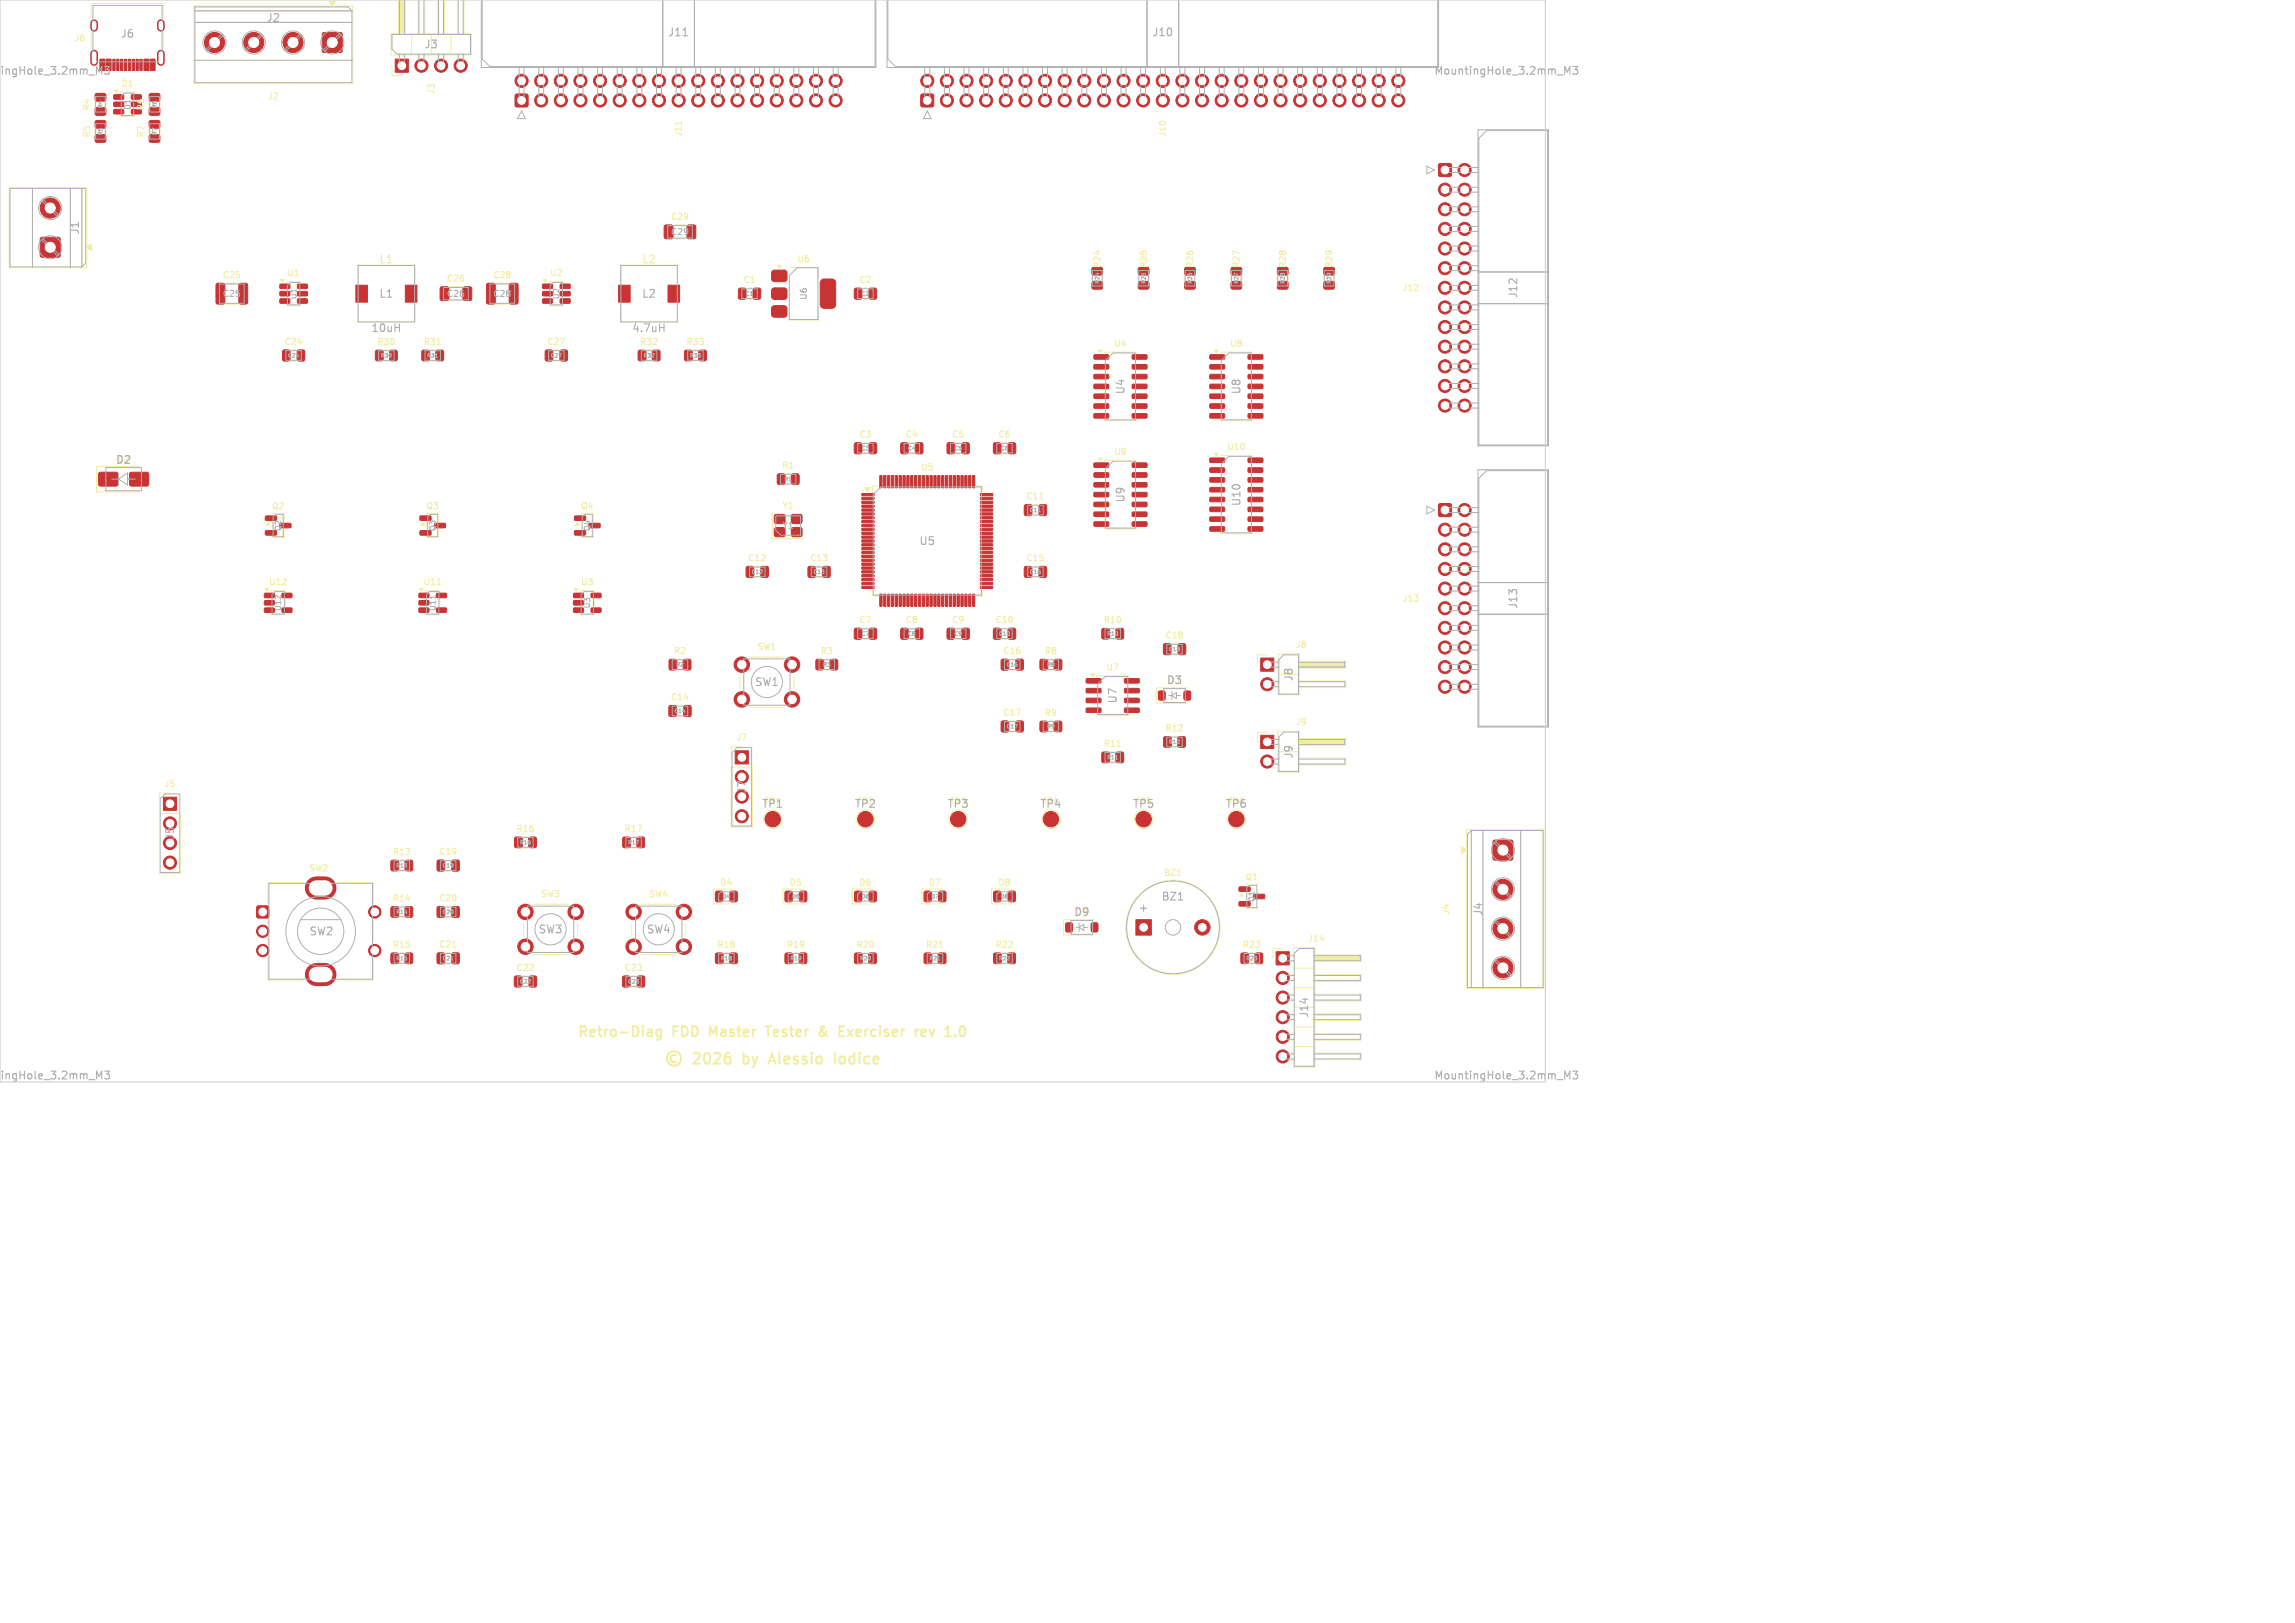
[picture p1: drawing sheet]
<svg xmlns="http://www.w3.org/2000/svg" width="297mm" height="210mm" viewBox="0 0 297 210" stroke-linecap="round" stroke-linejoin="round" font-family="sans-serif">
<defs><g id="words">
<g font-size="1.9" fill="#f2eda1">
<text x="96.6" y="138.1">by</text>
<text x="100.5" y="138.1">Alessio</text>
<text x="109.3" y="138.1">Iodice</text>
</g>
<g font-size="1.8" fill="#f2eda1">
<text x="74.6" y="134.5">Retro-Diag</text>
<text x="87.1" y="134.5">FDD</text>
<text x="92.3" y="134.5">Master</text>
<text x="100.1" y="134.5">Tester</text>
<text x="107.4" y="134.5">&amp;</text>
<text x="110.5" y="134.5">Exerciser</text>
<text x="120.9" y="134.5">rev</text>
</g>
<g font-size="1.4" fill="#afafaf">
<text x="15.5" y="5.1">J6</text>
<text x="34.4" y="3">J2</text>
<text x="86.4" y="4.9">J11</text>
<text x="149" y="4.9">J10</text>
<text x="-1" y="9.9">tingHole_3.2mm_M3</text>
<text x="54.8" y="6.5">J3</text>
<text x="185.5" y="9.9">MountingHole_3.2mm_M3</text>
<text x="10.4" y="30.4" transform="rotate(-90 10.4 30.4)">J1</text>
<text x="49" y="38.7">L1</text>
<text x="83" y="38.7">L2</text>
<text x="196.6" y="38.7" transform="rotate(-90 196.6 38.7)">J12</text>
<text x="47.9" y="43.2">10uH</text>
<text x="81.7" y="43.2">4.7uH</text>
<text x="145.7" y="51.1" transform="rotate(-90 145.7 51.1)">U4</text>
<text x="160.7" y="51.1" transform="rotate(-90 160.7 51.1)">U8</text>
<text x="14.9" y="60.2">D2</text>
<text x="145.7" y="65.1" transform="rotate(-90 145.7 65.1)">U9</text>
<text x="160.7" y="65.6" transform="rotate(-90 160.7 65.6)">U10</text>
<text x="118.9" y="70.7">U5</text>
<text x="196.6" y="78.9" transform="rotate(-90 196.6 78.9)">J13</text>
<text x="97.6" y="89">SW1</text>
<text x="150.9" y="88.7">D3</text>
<text x="167.5" y="88.3" transform="rotate(-90 167.5 88.3)">J8</text>
<text x="144.7" y="91.1" transform="rotate(-90 144.7 91.1)">U7</text>
<text x="167.5" y="98.3" transform="rotate(-90 167.5 98.3)">J9</text>
<text x="96.7" y="102.8" transform="rotate(-90 96.7 102.8)">J7</text>
<text x="22.7" y="108.8" transform="rotate(-90 22.7 108.8)">J5</text>
<text x="138.9" y="118.7">D9</text>
<text x="147.2" y="118.2">+</text>
<text x="150.2" y="116.7">BZ1</text>
<text x="192" y="118.6" transform="rotate(-90 192 118.6)">J4</text>
<text x="40" y="121.2">SW2</text>
<text x="69.6" y="121">SW3</text>
<text x="83.6" y="121">SW4</text>
<text x="169.5" y="131.8" transform="rotate(-90 169.5 131.8)">J14</text>
<text x="-1" y="139.9">tingHole_3.2mm_M3</text>
<text x="185.5" y="139.9">MountingHole_3.2mm_M3</text>
</g>
<g font-size="1.4" fill="#f2eda1">
<text x="49" y="34.3">L1</text>
<text x="83" y="34.3">L2</text>
</g>
<g font-size="1.1" fill="#f2eda1">
<text x="9.6" y="5.5">J6</text>
<text x="15.6" y="11.4">D1</text>
<text x="11.8" y="17.9" transform="rotate(-90 11.8 17.9)">R5</text>
<text x="11.8" y="14.4" transform="rotate(-90 11.8 14.4)">R4</text>
<text x="18.8" y="17.9" transform="rotate(-90 18.8 17.9)">R7</text>
<text x="18.8" y="14.4" transform="rotate(-90 18.8 14.4)">R6</text>
<text x="34.6" y="13">J2</text>
<text x="56.4" y="12.3" transform="rotate(-90 56.4 12.3)">J3</text>
<text x="88.4" y="17.8" transform="rotate(-90 88.4 17.8)">J11</text>
<text x="151.1" y="17.8" transform="rotate(-90 151.1 17.8)">J10</text>
<text x="86.7" y="28.6">C29</text>
<text x="37.1" y="35.9">U1</text>
<text x="71.1" y="35.9">U2</text>
<text x="103.1" y="34.1">U6</text>
<text x="142.6" y="34.8" transform="rotate(-90 142.6 34.8)">R24</text>
<text x="148.6" y="34.8" transform="rotate(-90 148.6 34.8)">R25</text>
<text x="154.6" y="34.8" transform="rotate(-90 154.6 34.8)">R26</text>
<text x="160.6" y="34.8" transform="rotate(-90 160.6 34.8)">R27</text>
<text x="166.6" y="34.8" transform="rotate(-90 166.6 34.8)">R28</text>
<text x="172.6" y="34.8" transform="rotate(-90 172.6 34.8)">R29</text>
<text x="28.7" y="36.2">C25</text>
<text x="57.7" y="36.6">C26</text>
<text x="63.7" y="36.2">C28</text>
<text x="96.1" y="36.8">C1</text>
<text x="111.1" y="36.8">C2</text>
<text x="181.4" y="37.8">J12</text>
<text x="36.7" y="44.8">C24</text>
<text x="48.7" y="44.8">R30</text>
<text x="54.7" y="44.8">R31</text>
<text x="70.7" y="44.8">C27</text>
<text x="82.7" y="44.8">R32</text>
<text x="88.7" y="44.8">R33</text>
<text x="144.1" y="45">U4</text>
<text x="159.1" y="45">U8</text>
<text x="111.1" y="56.8">C3</text>
<text x="117.1" y="56.8">C4</text>
<text x="123.1" y="56.8">C5</text>
<text x="129.1" y="56.8">C6</text>
<text x="144.1" y="59">U9</text>
<text x="158.7" y="58.4">U10</text>
<text x="101.1" y="60.8">R1</text>
<text x="119.1" y="61">U5</text>
<text x="132.7" y="64.8">C11</text>
<text x="35.1" y="66.1">Q2</text>
<text x="55.1" y="66.1">Q3</text>
<text x="75.1" y="66.1">Q4</text>
<text x="101.2" y="66">Y1</text>
<text x="34.7" y="75.9">U12</text>
<text x="54.7" y="75.9">U11</text>
<text x="75.1" y="75.9">U3</text>
<text x="96.7" y="72.8">C12</text>
<text x="104.7" y="72.8">C13</text>
<text x="132.7" y="72.8">C15</text>
<text x="111.1" y="80.8">C7</text>
<text x="117.1" y="80.8">C8</text>
<text x="123.1" y="80.8">C9</text>
<text x="128.7" y="80.8">C10</text>
<text x="142.7" y="80.8">R10</text>
<text x="150.7" y="82.8">C18</text>
<text x="167.6" y="84">J8</text>
<text x="181.4" y="78">J13</text>
<text x="87.1" y="84.8">R2</text>
<text x="97.9" y="84.3">SW1</text>
<text x="106.1" y="84.8">R3</text>
<text x="129.7" y="84.8">C16</text>
<text x="135.1" y="84.8">R8</text>
<text x="143.1" y="86.9">U7</text>
<text x="86.7" y="90.8">C14</text>
<text x="95.2" y="96">J7</text>
<text x="129.7" y="92.8">C17</text>
<text x="135.1" y="92.8">R9</text>
<text x="150.7" y="94.8">R12</text>
<text x="167.6" y="94">J9</text>
<text x="21.2" y="102">J5</text>
<text x="142.7" y="96.8">R11</text>
<text x="66.7" y="107.8">R16</text>
<text x="80.7" y="107.8">R17</text>
<text x="39.9" y="112.9">SW2</text>
<text x="50.7" y="110.8">R13</text>
<text x="56.7" y="110.8">C19</text>
<text x="150.5" y="113.5">BZ1</text>
<text x="50.7" y="116.8">R14</text>
<text x="56.7" y="116.8">C20</text>
<text x="69.9" y="116.3">SW3</text>
<text x="83.9" y="116.3">SW4</text>
<text x="93.1" y="114.8">D4</text>
<text x="102.1" y="114.8">D5</text>
<text x="111.1" y="114.8">D6</text>
<text x="120.1" y="114.8">D7</text>
<text x="129.1" y="114.8">D8</text>
<text x="161.1" y="114.1">Q1</text>
<text x="187.7" y="118.4" transform="rotate(-90 187.7 118.4)">J4</text>
<text x="50.7" y="122.8">R15</text>
<text x="56.7" y="122.8">C21</text>
<text x="66.7" y="125.8">C22</text>
<text x="80.7" y="125.8">C23</text>
<text x="92.7" y="122.8">R18</text>
<text x="101.7" y="122.8">R19</text>
<text x="110.7" y="122.8">R20</text>
<text x="119.7" y="122.8">R21</text>
<text x="128.7" y="122.8">R22</text>
<text x="160.7" y="122.8">R23</text>
<text x="169.2" y="122">J14</text>
</g>
<g font-size="1.1" fill="#afafaf">
<text x="86.7" y="30.6">C29</text>
<text x="28.7" y="38.6">C25</text>
<text x="57.7" y="38.6">C26</text>
<text x="63.7" y="38.6">C28</text>
<text x="104.6" y="38.9" transform="rotate(-90 104.6 38.9)">U6</text>
<text x="101.2" y="68.6">Y1</text>
<text x="98.8" y="104.3">TP1</text>
<text x="110.8" y="104.3">TP2</text>
<text x="122.8" y="104.3">TP3</text>
<text x="134.8" y="104.3">TP4</text>
<text x="146.8" y="104.3">TP5</text>
<text x="158.8" y="104.3">TP6</text>
</g>
<g font-size="1" fill="#afafaf">
<text x="17" y="14.3" transform="rotate(-90 17 14.3)">D1</text>
<text x="38.5" y="38.8" transform="rotate(-90 38.5 38.8)">U1</text>
<text x="72.5" y="38.8" transform="rotate(-90 72.5 38.8)">U2</text>
<text x="36.5" y="68.8" transform="rotate(-90 36.5 68.8)">Q2</text>
<text x="56.5" y="68.8" transform="rotate(-90 56.5 68.8)">Q3</text>
<text x="76.5" y="68.8" transform="rotate(-90 76.5 68.8)">Q4</text>
<text x="36.5" y="79.2" transform="rotate(-90 36.5 79.2)">U12</text>
<text x="56.5" y="79.2" transform="rotate(-90 56.5 79.2)">U11</text>
<text x="76.5" y="78.8" transform="rotate(-90 76.5 78.8)">U3</text>
<text x="162.5" y="116.8" transform="rotate(-90 162.5 116.8)">Q1</text>
</g>
<g font-size=".7" fill="#afafaf">
<text x="13.4" y="17.6" transform="rotate(-90 13.4 17.6)">R5</text>
<text x="13.4" y="14.1" transform="rotate(-90 13.4 14.1)">R4</text>
<text x="20.4" y="17.6" transform="rotate(-90 20.4 17.6)">R7</text>
<text x="20.4" y="14.1" transform="rotate(-90 20.4 14.1)">R6</text>
<text x="96.4" y="38.4">C1</text>
<text x="111.4" y="38.4">C2</text>
<text x="142.4" y="36.8" transform="rotate(-90 142.4 36.8)">R24</text>
<text x="148.4" y="36.8" transform="rotate(-90 148.4 36.8)">R25</text>
<text x="154.4" y="36.8" transform="rotate(-90 154.4 36.8)">R26</text>
<text x="160.4" y="36.8" transform="rotate(-90 160.4 36.8)">R27</text>
<text x="166.4" y="36.8" transform="rotate(-90 166.4 36.8)">R28</text>
<text x="172.4" y="36.8" transform="rotate(-90 172.4 36.8)">R29</text>
<text x="37.2" y="46.4">C24</text>
<text x="49.2" y="46.4">R30</text>
<text x="55.2" y="46.4">R31</text>
<text x="71.2" y="46.4">C27</text>
<text x="83.2" y="46.4">R32</text>
<text x="89.2" y="46.4">R33</text>
<text x="111.4" y="58.4">C3</text>
<text x="117.4" y="58.4">C4</text>
<text x="123.4" y="58.4">C5</text>
<text x="129.4" y="58.4">C6</text>
<text x="101.4" y="62.4">R1</text>
<text x="133.2" y="66.4">C11</text>
<text x="97.2" y="74.4">C12</text>
<text x="105.2" y="74.4">C13</text>
<text x="133.2" y="74.4">C15</text>
<text x="111.4" y="82.4">C7</text>
<text x="117.4" y="82.4">C8</text>
<text x="123.4" y="82.4">C9</text>
<text x="129.2" y="82.4">C10</text>
<text x="143.2" y="82.4">R10</text>
<text x="87.4" y="86.4">R2</text>
<text x="106.4" y="86.4">R3</text>
<text x="130.2" y="86.4">C16</text>
<text x="135.4" y="86.4">R8</text>
<text x="151.2" y="84.4">C18</text>
<text x="87.2" y="92.4">C14</text>
<text x="130.2" y="94.4">C17</text>
<text x="135.4" y="94.4">R9</text>
<text x="143.2" y="98.4">R11</text>
<text x="151.2" y="96.4">R12</text>
<text x="51.2" y="112.4">R13</text>
<text x="57.2" y="112.4">C19</text>
<text x="67.2" y="109.4">R16</text>
<text x="81.2" y="109.4">R17</text>
<text x="51.2" y="118.4">R14</text>
<text x="57.2" y="118.4">C20</text>
<text x="93.4" y="116.4">D4</text>
<text x="102.4" y="116.4">D5</text>
<text x="111.4" y="116.4">D6</text>
<text x="120.4" y="116.4">D7</text>
<text x="129.4" y="116.4">D8</text>
<text x="51.2" y="124.4">R15</text>
<text x="57.2" y="124.4">C21</text>
<text x="93.2" y="124.4">R18</text>
<text x="102.2" y="124.4">R19</text>
<text x="111.2" y="124.4">R20</text>
<text x="120.2" y="124.4">R21</text>
<text x="129.2" y="124.4">R22</text>
<text x="161.2" y="124.4">R23</text>
<text x="67.2" y="127.4">C22</text>
<text x="81.2" y="127.4">C23</text>
</g>
</g></defs>
<g fill="#c83434" stroke="#c83434" stroke-width=".13">
<path d="M105.6 85.4l.7-.1 .3 .2v1l-.2 .2h-.6l-.2-.2v-.9z"/>
<path d="M107.5 85.4l.7-.1 .2 .2v1l-.1 .2h-.6l-.3-.2v-.9z"/>
<path d="M165.1 123.2h1.7v1.7h-1.7z"/>
<path d="M12.4 14l.1-.1h1l.2 .3v.6l-.3 .1h-.9l-.2-.2z"/>
<path d="M12.4 12.1h.1h1l.2 .2v.6l-.3 .2h-.9l-.2-.2z"/>
<path d="M110.6 37.3h.7l.2 .1 .1 1.1-.2 .2h-.6l-.2-.1-.1-1.1z"/>
<path d="M112.5 37.3h.7l.2 .1 .1 1.1-.2 .2h-.6l-.2-.1-.1-1.1z"/>
<path d="M150.6 83.3h.7l.2 .1 .1 1.1-.2 .2h-.6l-.2-.1-.1-1.1z"/>
<path d="M152.5 83.3h.7l.2 .1v1.1l-.1 .2h-.6l-.2-.1-.1-1.1z"/>
<path d="M19.4 17.5l.2-.1h.9l.2 .3v.6l-.3 .1h-.9l-.2-.2z"/>
<path d="M19.4 15.6h.2h.9l.2 .2v.6l-.3 .2h-.9l-.2-.2z"/>
<path d="M96.6 73.3h.7l.2 .1v1.1l-.1 .2h-.6l-.2-.1v-1.1z"/>
<path d="M98.5 73.3h.7l.2 .1v1.1l-.1 .2h-.6l-.2-.1v-1.1z"/>
<path d="M19.4 14l.2-.1h.9l.2 .3v.6l-.3 .1h-.9l-.2-.2z"/>
<path d="M19.4 12.1h.2h.9l.2 .2v.6l-.3 .2h-.9l-.2-.2z"/>
<path d="M119.2 12.2h.2h1.4v.2v1.4l-.2 .1-1.4-.1-.1-.2z"/>
<path d="M110.6 57.3h.7l.2 .1 .1 1.1-.2 .2h-.6l-.2-.1-.1-1.1z"/>
<path d="M112.5 57.3h.7l.2 .1 .1 1.1-.2 .2h-.6l-.2-.1-.1-1.1z"/>
<path d="M66.7 12.2h.2h1.4v.2v1.4l-.2 .1-1.4-.1v-.2z"/>
<path d="M54.4 66.8h1.3l.1 .1v.4l-.1 .1-1.3-.1-.1-.1z"/>
<path d="M54.4 68.7h1.3l.1 .1v.4l-.1 .1-1.3-.1-.1-.1z"/>
<path d="M56.2 67.7h1.4l.1 .2v.3l-.2 .1h-1.2l-.1-.1z"/>
<path d="M50.6 111.4l.7-.1 .3 .2v1l-.2 .2h-.6l-.2-.2v-.9z"/>
<path d="M52.5 111.4l.7-.1 .2 .2v1l-.1 .2h-.7l-.2-.2v-.9z"/>
<path d="M56.6 111.3h.7l.2 .1v1.1l-.1 .2h-.6l-.2-.1-.1-1.1z"/>
<path d="M58.5 111.3h.7l.2 .1v1.1l-.1 .2h-.6l-.2-.1-.1-1.1z"/>
<path d="M140.6 87.8h1.8l.1 .1v.4l-.1 .1h-1.8l-.1-.2z"/>
<path d="M140.6 89.1h1.8l.1 .1v.4l-.1 .1h-1.8l-.1-.2z"/>
<path d="M140.6 90.4l1.8-.1 .1 .2v.3l-.1 .1h-1.8l-.1-.1z"/>
<path d="M140.6 91.6h1.8l.1 .2v.3l-.1 .1h-1.8l-.1-.1z"/>
<path d="M145.5 91.6h1.9v.2v.3l-.1 .1h-1.7l-.1-.1z"/>
<path d="M145.5 90.4l1.9-.1v.2v.3l-.1 .1h-1.7l-.1-.1z"/>
<path d="M145.5 89.1h1.9v.1v.4l-.1 .1h-1.7l-.1-.2z"/>
<path d="M145.5 87.8h1.9v.1v.4l-.1 .1h-1.7l-.1-.2z"/>
<path d="M41.8 4.3l.1-.1h2.1l.2 .1 .1 .2v2.1l-.1 .1-.2 .1h-2.1l-.1-.1-.1-.1v-2.1z"/>
<path d="M193.3 108.8l.1-.1h2.1l.2 .1 .1 .2v2.1l-.1 .1-.2 .1h-2.1l-.1-.1-.1-.1v-2.1z"/>
<path d="M142.6 81.4l.7-.1 .3 .2v1l-.2 .2h-.6l-.2-.2v-.9z"/>
<path d="M144.5 81.4l.7-.1 .2 .2v1l-.1 .2h-.6l-.3-.2v-.9z"/>
<path d="M74.2 76.8h1.2l.1 .1v.4l-.1 .1-1.1-.1-.1-.1z"/>
<path d="M74.2 77.7h1.2l.1 .2v.3l-.1 .1h-1.1l-.1-.1z"/>
<path d="M74.2 78.7h1.2l.1 .1v.4l-.1 .1-1.1-.1-.1-.1z"/>
<path d="M76.5 78.7h1.2l.1 .1v.4l-.2 .1-1-.1-.1-.1z"/>
<path d="M76.5 76.8h1.2l.1 .1v.4l-.2 .1-1-.1-.1-.1z"/>
<path d="M165.4 36.5l.1-.1h1l.2 .3v.6l-.3 .1h-.9l-.2-.2z"/>
<path d="M165.4 34.6h.1h1l.2 .2v.6l-.3 .2h-.9l-.2-.2z"/>
<path d="M56.6 123.3h.7l.2 .1v1.1l-.1 .2h-.6l-.2-.1-.1-1.1z"/>
<path d="M58.5 123.3h.7l.2 .1v1.1l-.1 .2h-.6l-.2-.1-.1-1.1z"/>
<path d="M163.2 85.2h1.6v1.7h-1.6z"/>
<path d="M101.6 123.4l.8-.1 .2 .2v1l-.2 .2h-.6l-.2-.2v-.9z"/>
<path d="M103.5 123.4l.7-.1 .2 .2v1l-.1 .2h-.7l-.2-.2v-.9z"/>
<path d="M122.6 57.3h.7l.2 .1v1.1l-.1 .2h-.6l-.2-.1-.1-1.1z"/>
<path d="M124.5 57.3h.7l.2 .1 .1 1.1-.2 .2h-.6l-.2-.1-.1-1.1z"/>
<path d="M163.2 95.2h1.6v1.7h-1.6z"/>
<path d="M33.3 117.3l.1-.1 1.3 .1 .1 .2-.1 1.2-.2 .1-1.2-.1-.1-.1z"/>
<path d="M66.6 108.4l.7-.1 .3 .2v1l-.2 .2h-.6l-.2-.2v-.9z"/>
<path d="M68.5 108.4l.7-.1 .2 .2v1l-.1 .2h-.7l-.2-.2v-.9z"/>
<path d="M63 36.7h.8l.3 .1v2.3l-.2 .2-.7 .1-.2-.2-.1-2.3z"/>
<path d="M66 36.7h.8l.2 .1 .1 2.3-.2 .2-.8 .1-.2-.2v-2.3z"/>
<path d="M110.6 123.4l.7-.1 .3 .2v1l-.2 .2h-.6l-.2-.2v-.9z"/>
<path d="M112.5 123.4l.7-.1 .2 .2v1l-.1 .2h-.6l-.3-.2v-.9z"/>
<path d="M99.9 35.1l.3-.1h1.5l.1 .3v1l-.3 .2-1.5-.1-.2-.3z"/>
<path d="M100 37.3h.2h1.5l.1 .3v1l-.3 .2-1.5-.1-.2-.3 .1-.9z"/>
<path d="M106.3 36.2l.2-.1h1.2l.2 .1 .2 .2v3v.2l-.2 .2-1.4 .1-.3-.3v-3z"/>
<path d="M100 39.6h.2h1.5l.1 .3v1l-.3 .2-1.5-.1-.2-.3 .1-.9z"/>
<path d="M129.6 85.3h.7l.2 .1v1.1l-.1 .2h-.6l-.2-.1-.1-1.1z"/>
<path d="M131.5 85.3h.7l.2 .1v1.1l-.1 .2h-.6l-.2-.1-.1-1.1z"/>
<path d="M14.7 12.3h1.2l.1 .1v.4l-.1 .1-1.1-.1-.1-.1z"/>
<path d="M14.7 13.2h1.2l.1 .2v.3l-.1 .1h-1.1l-.1-.1z"/>
<path d="M14.7 14.2h1.2l.1 .1v.4l-.1 .1-1.1-.1-.1-.1z"/>
<path d="M17 14.2h1.2l.1 .1v.4l-.1 .1-1.1-.1-.1-.1z"/>
<path d="M17 13.2h1.2l.1 .2v.3l-.1 .1h-1.1l-.1-.1z"/>
<path d="M17 12.3h1.2l.1 .1v.4l-.1 .1-1.1-.1-.1-.1z"/>
<path d="M54.6 45.4l.7-.1 .3 .2v1l-.2 .2h-.6l-.2-.2v-.9z"/>
<path d="M56.5 45.4l.7-.1 .2 .2v1l-.1 .2h-.6l-.3-.2v-.9z"/>
<path d="M54.2 76.8h1.2l.1 .1v.4l-.1 .1-1.1-.1-.1-.1z"/>
<path d="M54.2 77.7h1.2l.1 .2v.3l-.1 .1h-1.1l-.1-.1z"/>
<path d="M54.2 78.7h1.2l.1 .1v.4l-.1 .1-1.1-.1-.1-.1z"/>
<path d="M56.5 78.7h1.2l.1 .1v.4l-.2 .1-1-.1-.1-.1z"/>
<path d="M56.5 76.8h1.2l.1 .1v.4l-.2 .1-1-.1-.1-.1z"/>
<path d="M92.6 123.4l.7-.1 .3 .2v1l-.2 .2h-.6l-.2-.2v-.9z"/>
<path d="M94.5 123.4l.7-.1 .2 .2v1l-.1 .2h-.6l-.3-.2v-.9z"/>
<path d="M110.6 115.4l.7-.1 .2 .2 .1 1-.2 .2h-.6l-.2-.2z"/>
<path d="M112.5 115.4l.7-.1 .2 .2v1l-.1 .2h-.6l-.2-.2z"/>
<path d="M101.6 115.4l.7-.1 .2 .2v1l-.1 .2h-.6l-.2-.2z"/>
<path d="M103.5 115.4l.7-.1 .2 .2v1l-.1 .2h-.6l-.2-.2z"/>
<path d="M159.4 36.5l.1-.1h1l.2 .3v.6l-.2 .1h-1l-.2-.2z"/>
<path d="M159.4 34.6h.1h1l.2 .2v.6l-.2 .2h-1l-.2-.2z"/>
<path d="M116.6 81.3h.7l.2 .1v1.1l-.1 .2h-.6l-.2-.1v-1.1z"/>
<path d="M118.5 81.3h.7l.2 .1v1.1l-.1 .2h-.6l-.2-.1v-1.1z"/>
<path d="M119.6 123.4l.8-.1 .2 .2v1l-.2 .2h-.6l-.2-.2v-.9z"/>
<path d="M121.5 123.4l.7-.1 .2 .2v1l-.1 .2h-.7l-.2-.2v-.9z"/>
<path d="M150 89.5l.1-.1 .6 .1 .1 .1-.1 .9-.1 .1-.6-.1-.1-.1z"/>
<path d="M153.3 89.5l.1-.1 .6 .1 .1 .1-.1 .9-.1 .1-.6-.1-.1-.1z"/>
<path d="M80 36.9h1.5v2.2h-1.5z"/>
<path d="M86.4 36.9h1.5v2.2h-1.5z"/>
<path d="M34.2 76.8h1.2l.1 .1v.4l-.1 .1-1.1-.1-.1-.1z"/>
<path d="M34.2 77.7h1.2l.1 .2v.3l-.1 .1h-1.1l-.1-.1z"/>
<path d="M34.2 78.7h1.2l.1 .1v.4l-.1 .1-1.1-.1-.1-.1z"/>
<path d="M36.5 78.7h1.2l.1 .1v.4l-.1 .1-1.1-.1-.1-.1z"/>
<path d="M36.5 76.8h1.2l.1 .1v.4l-.1 .1-1.1-.1-.1-.1z"/>
<path d="M160.6 123.4l.7-.1 .3 .2v1l-.2 .2h-.6l-.2-.2v-.9z"/>
<path d="M162.5 123.4l.7-.1 .2 .2v1l-.1 .2h-.7l-.2-.2v-.9z"/>
<path d="M21.1 103.2h1.8v1.7h-1.8z"/>
<path d="M119.6 115.4l.7-.1 .2 .2v1l-.1 .2h-.6l-.2-.2z"/>
<path d="M121.5 115.4l.7-.1 .2 .2v1l-.1 .2h-.6l-.2-.2z"/>
<path d="M150.6 95.4l.7-.1 .3 .2v1l-.2 .2h-.6l-.2-.2v-.9z"/>
<path d="M152.5 95.4l.7-.1 .2 .2v1l-.1 .2h-.7l-.2-.2v-.9z"/>
<path d="M186.2 21.2h.2h1.4l.1 .2-.1 1.4-.2 .1-1.4-.1-.1-.2z"/>
<path d="M160.4 114.8h1.3l.1 .1v.4l-.2 .1-1.2-.1-.1-.1z"/>
<path d="M160.4 116.7h1.3l.1 .1v.4l-.2 .1-1.2-.1-.1-.1z"/>
<path d="M162.2 115.7h1.4l.1 .2v.3l-.2 .1h-1.2l-.1-.1z"/>
<path d="M128.6 57.3h.7l.2 .1v1.1l-.1 .2h-.6l-.2-.1-.1-1.1z"/>
<path d="M130.5 57.3h.7l.2 .1v1.1l-.1 .2h-.6l-.2-.1v-1.1z"/>
<path d="M92.6 115.4l.7-.1 .2 .2v1l-.1 .2h-.6l-.2-.2z"/>
<path d="M94.5 115.4l.7-.1 .2 .2v1l-.1 .2h-.6l-.2-.2z"/>
<path d="M82.6 45.4l.7-.1 .3 .2v1l-.2 .2h-.6l-.2-.2v-.9z"/>
<path d="M84.5 45.4l.7-.1 .2 .2v1l-.1 .2h-.6l-.3-.2v-.9z"/>
<path d="M111.5 63.9h1.6v.2v.1h-1.5z"/>
<path d="M111.5 64.4h1.6v.2v.1h-1.5z"/>
<path d="M111.5 64.9h1.6v.2v.1h-1.5z"/>
<path d="M111.5 65.4h1.6v.2v.1h-1.5z"/>
<path d="M111.5 65.9h1.6v.2v.1h-1.5z"/>
<path d="M111.5 66.4h1.6v.2v.1h-1.5z"/>
<path d="M111.5 66.9h1.6v.2v.1h-1.5z"/>
<path d="M111.5 67.4h1.6v.2v.1h-1.5z"/>
<path d="M111.5 67.9h1.6v.2v.1h-1.5z"/>
<path d="M111.5 68.4h1.6v.2v.1h-1.5z"/>
<path d="M111.5 68.9h1.6v.2v.1h-1.5z"/>
<path d="M111.5 69.4h1.6v.2v.1h-1.5z"/>
<path d="M111.5 69.9h1.6v.2v.1h-1.5z"/>
<path d="M111.5 70.4h1.6v.2v.1h-1.5z"/>
<path d="M111.5 70.9h1.6v.2v.1h-1.5z"/>
<path d="M111.5 71.4h1.6v.2v.1h-1.5z"/>
<path d="M111.5 71.9h1.6v.2v.1h-1.5z"/>
<path d="M111.5 72.4h1.6v.2v.1h-1.5z"/>
<path d="M111.5 72.9h1.6v.2v.1h-1.5z"/>
<path d="M111.5 73.4h1.6v.2v.1h-1.5z"/>
<path d="M111.5 73.9h1.6v.2v.1h-1.5z"/>
<path d="M111.5 74.4h1.6v.2v.1h-1.5z"/>
<path d="M111.5 74.9h1.6v.2v.1h-1.5z"/>
<path d="M111.5 75.4h1.6v.2v.1h-1.5z"/>
<path d="M111.5 75.9h1.6v.2v.1h-1.5z"/>
<path d="M113.9 76.9l.2 .1v1.4v.1l-.2-.1z"/>
<path d="M114.4 76.9l.3 .1v1.4l-.1 .1-.3-.1z"/>
<path d="M114.9 76.9l.2 .1v1.4v.1l-.3-.1z"/>
<path d="M115.4 76.9l.2 .1v1.4v.1l-.2-.1z"/>
<path d="M115.9 76.9l.3 .1v1.4l-.1 .1-.3-.1z"/>
<path d="M116.4 76.9l.2 .1v1.4v.1l-.3-.1z"/>
<path d="M116.9 76.9l.2 .1v1.4v.1l-.3-.1z"/>
<path d="M117.4 76.9l.3 .1v1.4l-.1 .1-.2-.1z"/>
<path d="M117.9 76.9l.2 .1v1.4v.1l-.3-.1z"/>
<path d="M118.4 76.9l.2 .1v1.4v.1l-.3-.1z"/>
<path d="M118.9 76.9l.2 .1v1.4v.1l-.2-.1z"/>
<path d="M119.4 76.9l.3 .1v1.4l-.1 .1-.3-.1z"/>
<path d="M119.9 76.9l.2 .1v1.4v.1l-.3-.1z"/>
<path d="M120.4 76.9l.2 .1v1.4v.1l-.2-.1z"/>
<path d="M120.9 76.9l.3 .1v1.4l-.1 .1-.3-.1z"/>
<path d="M121.4 76.9l.2 .1v1.4v.1l-.3-.1z"/>
<path d="M121.9 76.9l.2 .1v1.4v.1l-.3-.1z"/>
<path d="M122.4 76.9l.2 .1v1.4v.1l-.2-.1z"/>
<path d="M122.9 76.9l.3 .1v1.4l-.1 .1-.3-.1z"/>
<path d="M123.4 76.9l.2 .1v1.4v.1l-.3-.1z"/>
<path d="M123.9 76.9l.2 .1v1.4v.1l-.2-.1z"/>
<path d="M124.4 76.9l.3 .1v1.4l-.1 .1-.3-.1z"/>
<path d="M124.9 76.9l.2 .1v1.4v.1l-.3-.1z"/>
<path d="M125.4 76.9l.2 .1v1.4v.1l-.3-.1z"/>
<path d="M125.9 76.9l.3 .1v1.4l-.1 .1-.3-.1z"/>
<path d="M126.9 75.9h1.5l.1 .2-.1 .1h-1.4z"/>
<path d="M126.9 75.4h1.5l.1 .2-.1 .1h-1.4z"/>
<path d="M126.9 74.9h1.5l.1 .2-.1 .1h-1.4z"/>
<path d="M126.9 74.4h1.5l.1 .2-.1 .1h-1.4z"/>
<path d="M126.9 73.9h1.5l.1 .2-.1 .1h-1.4z"/>
<path d="M126.9 73.4h1.5l.1 .2-.1 .1h-1.4z"/>
<path d="M126.9 72.9h1.5l.1 .2-.1 .1h-1.4z"/>
<path d="M126.9 72.4h1.5l.1 .2-.1 .1h-1.4z"/>
<path d="M126.9 71.9h1.5l.1 .2-.1 .1h-1.4z"/>
<path d="M126.9 71.4h1.5l.1 .2-.1 .1h-1.4z"/>
<path d="M126.9 70.9h1.5l.1 .2-.1 .1h-1.4z"/>
<path d="M126.9 70.4h1.5l.1 .2-.1 .1h-1.4z"/>
<path d="M126.9 69.9h1.5l.1 .2-.1 .1h-1.4z"/>
<path d="M126.9 69.4h1.5l.1 .2-.1 .1h-1.4z"/>
<path d="M126.9 68.9h1.5l.1 .2-.1 .1h-1.4z"/>
<path d="M126.9 68.4h1.5l.1 .2-.1 .1h-1.4z"/>
<path d="M126.9 67.9h1.5l.1 .2-.1 .1h-1.4z"/>
<path d="M126.9 67.4h1.5l.1 .2-.1 .1h-1.4z"/>
<path d="M126.9 66.9h1.5l.1 .2-.1 .1h-1.4z"/>
<path d="M126.9 66.4h1.5l.1 .2-.1 .1h-1.4z"/>
<path d="M126.9 65.9h1.5l.1 .2-.1 .1h-1.4z"/>
<path d="M126.9 65.4h1.5l.1 .2-.1 .1h-1.4z"/>
<path d="M126.9 64.9h1.5l.1 .2-.1 .1h-1.4z"/>
<path d="M126.9 64.4h1.5l.1 .2-.1 .1h-1.4z"/>
<path d="M126.9 63.9h1.5l.1 .2-.1 .1h-1.4z"/>
<path d="M125.9 61.5l.3 .1v1.5h-.1h-.3z"/>
<path d="M125.4 61.5l.2 .1v1.5h-.3z"/>
<path d="M124.9 61.5l.2 .1v1.5h-.3z"/>
<path d="M124.4 61.5l.3 .1v1.5h-.1h-.3z"/>
<path d="M123.9 61.5l.2 .1v1.5h-.2z"/>
<path d="M123.4 61.5l.2 .1v1.5h-.3z"/>
<path d="M122.9 61.5l.3 .1v1.5h-.1h-.3z"/>
<path d="M122.4 61.5l.2 .1v1.5h-.2z"/>
<path d="M121.9 61.5l.2 .1v1.5h-.3z"/>
<path d="M121.4 61.5l.2 .1v1.5h-.3z"/>
<path d="M120.9 61.5l.3 .1v1.5h-.1h-.3z"/>
<path d="M120.4 61.5l.2 .1v1.5h-.2z"/>
<path d="M119.9 61.5l.2 .1v1.5h-.3z"/>
<path d="M119.4 61.5l.3 .1v1.5h-.1h-.3z"/>
<path d="M118.9 61.5l.2 .1v1.5h-.2z"/>
<path d="M118.4 61.5l.2 .1v1.5h-.3z"/>
<path d="M117.9 61.5l.2 .1v1.5h-.3z"/>
<path d="M117.4 61.5l.3 .1v1.5h-.1h-.2z"/>
<path d="M116.9 61.5l.2 .1v1.5h-.3z"/>
<path d="M116.4 61.5l.2 .1v1.5h-.3z"/>
<path d="M115.9 61.5l.3 .1v1.5h-.1h-.3z"/>
<path d="M115.4 61.5l.2 .1v1.5h-.2z"/>
<path d="M114.9 61.5l.2 .1v1.5h-.3z"/>
<path d="M114.4 61.5l.3 .1v1.5h-.1h-.3z"/>
<path d="M113.9 61.5l.2 .1v1.5h-.2z"/>
<path d="M36.6 45.3h.7l.2 .1 .1 1.1-.2 .2h-.6l-.2-.1-.1-1.1z"/>
<path d="M38.5 45.3h.7l.2 .1v1.1l-.1 .2h-.6l-.2-.1-.1-1.1z"/>
<path d="M95.6 37.3h.7l.2 .1 .1 1.1-.2 .2h-.6l-.2-.1-.1-1.1z"/>
<path d="M97.5 37.3h.7l.2 .1 .1 1.1-.2 .2h-.6l-.2-.1-.1-1.1z"/>
<path d="M34.4 66.8h1.3l.1 .1v.4l-.2 .1-1.2-.1-.1-.1z"/>
<path d="M34.4 68.7h1.3l.1 .1v.4l-.2 .1-1.2-.1-.1-.1z"/>
<path d="M36.2 67.7h1.4l.1 .2v.3l-.2 .1h-1.2l-.1-.1z"/>
<path d="M147.4 36.5l.1-.1h1l.2 .3v.6l-.3 .1h-.9l-.2-.2z"/>
<path d="M147.4 34.6h.1h1l.2 .2v.6l-.3 .2h-.9l-.2-.2z"/>
<path d="M46.1 36.9h1.4v2.2h-1.4z"/>
<path d="M52.4 36.9h1.6v2.2h-1.6z"/>
<path d="M80.6 126.3h.7l.2 .1v1.1l-.1 .2h-.6l-.2-.1-.1-1.1z"/>
<path d="M82.5 126.3h.7l.2 .1 .1 1.1-.2 .2h-.6l-.2-.1v-1.1z"/>
<path d="M19.5 7.7h.5v1.4h-.5z"/>
<path d="M18.6 7.7h.6v1.4h-.6z"/>
<path d="M17.6 7.7h.3v1.4h-.3z"/>
<path d="M16.6 7.7h.3v1.4h-.3z"/>
<path d="M16.1 7.7h.3v1.4h-.3z"/>
<path d="M15.1 7.7h.3v1.4h-.3z"/>
<path d="M13.7 7.7h.7v1.4h-.7z"/>
<path d="M13 7.7h.5v1.4h-.5z"/>
<path d="M14.6 7.7h.3v1.4h-.3z"/>
<path d="M15.6 7.7h.3v1.4h-.3z"/>
<path d="M17.1 7.7h.3v1.4h-.3z"/>
<path d="M18.1 7.7h.3v1.4h-.3z"/>
<path d="M156.6 59.3h1.8l.1 .1v.4l-.2 .1-1.7-.1v-.1z"/>
<path d="M156.6 60.6l1.8-.1 .1 .2v.3l-.2 .1h-1.7v-.1z"/>
<path d="M156.6 61.8h1.8l.1 .1v.4l-.2 .1h-1.7v-.2z"/>
<path d="M156.6 63.1h1.8l.1 .1v.4l-.2 .1h-1.7v-.2z"/>
<path d="M156.6 64.4l1.8-.1 .1 .2v.3l-.2 .1h-1.7v-.1z"/>
<path d="M156.6 65.6h1.8l.1 .2v.3l-.2 .1h-1.7v-.1z"/>
<path d="M156.6 66.9h1.8l.1 .1v.4l-.2 .1h-1.7v-.2z"/>
<path d="M156.6 68.2h1.8l.1 .1v.4h-.2h-1.7v-.1z"/>
<path d="M161.5 68.2h1.9v.1v.4h-.1h-1.7l-.1-.1z"/>
<path d="M161.5 66.9h1.9v.1v.4l-.1 .1h-1.7l-.1-.2z"/>
<path d="M161.5 65.6h1.9v.2v.3l-.1 .1h-1.7l-.1-.1z"/>
<path d="M161.5 64.4l1.9-.1v.2v.3l-.1 .1h-1.7l-.1-.1z"/>
<path d="M161.5 63.1h1.9v.1v.4l-.1 .1h-1.7l-.1-.2z"/>
<path d="M161.5 61.8h1.9v.1v.4l-.1 .1h-1.7l-.1-.2z"/>
<path d="M161.5 60.6l1.9-.1v.2v.3l-.1 .1h-1.7l-.1-.1z"/>
<path d="M161.5 59.3h1.9v.1v.4l-.1 .1-1.7-.1-.1-.1z"/>
<path d="M88.6 45.4l.7-.1 .3 .2v1l-.2 .2h-.6l-.2-.2v-.9z"/>
<path d="M90.5 45.4l.7-.1 .2 .2v1l-.1 .2h-.7l-.2-.2v-.9z"/>
<path d="M12.8 61.2l.2-.1h2l.2 .1v.2v1.4l-.2 .1h-2l-.2-.1-.1-.1z"/>
<path d="M16.8 61.2l.2-.1h2l.2 .1v.2v1.4l-.2 .1h-2l-.2-.1-.1-.1z"/>
<path d="M110.6 81.3h.7l.2 .1 .1 1.1-.2 .2h-.6l-.2-.1-.1-1.1z"/>
<path d="M112.5 81.3h.7l.2 .1 .1 1.1-.2 .2h-.6l-.2-.1-.1-1.1z"/>
<path d="M86.6 85.4l.8-.1 .2 .2v1l-.2 .2h-.6l-.2-.2v-.9z"/>
<path d="M88.5 85.4l.7-.1 .2 .2v1l-.1 .2h-.7l-.2-.2v-.9z"/>
<path d="M116.6 57.3h.7l.2 .1v1.1l-.1 .2h-.6l-.2-.1v-1.1z"/>
<path d="M118.5 57.3h.7l.2 .1v1.1l-.1 .2h-.6l-.2-.1v-1.1z"/>
<path d="M95.1 97.2h1.7v1.7h-1.7z"/>
<path d="M12.4 17.5l.1-.1h1l.2 .3v.6l-.3 .1h-.9l-.2-.2z"/>
<path d="M12.4 15.6h.1h1l.2 .2v.6l-.3 .2h-.9l-.2-.2z"/>
<path d="M86.6 91.3h.7l.2 .1v1.1l-.1 .2h-.6l-.2-.1v-1.1z"/>
<path d="M88.5 91.3h.7l.2 .1v1.1l-.1 .2h-.6l-.2-.1v-1.1z"/>
<path d="M100.3 68.3h.1h1.1l.1 .2-.1 .9-.2 .1-1-.1-.1-.2z"/>
<path d="M102.5 68.3h.2h1l.1 .2-.1 .9-.2 .1-1-.1-.1-.2z"/>
<path d="M102.5 66.6h.2h1l.1 .2-.1 .9-.2 .1-1-.1-.1-.2z"/>
<path d="M100.3 66.6h.1h1.1l.1 .2-.1 .9-.2 .1-1-.1-.1-.2z"/>
<path d="M100.6 61.4l.7-.1 .3 .2v1l-.2 .2h-.6l-.2-.2v-.9z"/>
<path d="M102.5 61.4l.7-.1 .2 .2v1l-.1 .2h-.6l-.3-.2v-.9z"/>
<path d="M132.6 73.3h.7l.2 .1v1.1l-.1 .2h-.6l-.2-.1-.1-1.1z"/>
<path d="M134.5 73.3h.7l.2 .1 .1 1.1-.2 .2h-.6l-.2-.1-.1-1.1z"/>
<path d="M70.2 36.8h1.2l.1 .1v.4l-.1 .1-1.1-.1-.1-.1z"/>
<path d="M70.2 37.7h1.2l.1 .2v.3l-.1 .1h-1.1l-.1-.1z"/>
<path d="M70.2 38.7h1.2l.1 .1v.4l-.1 .1-1.1-.1-.1-.1z"/>
<path d="M72.5 38.7h1.2l.1 .1v.4l-.2 .1-1-.1-.1-.1z"/>
<path d="M72.5 37.7h1.2l.1 .2v.3l-.2 .1h-1l-.1-.1z"/>
<path d="M72.5 36.8h1.2l.1 .1v.4l-.2 .1-1-.1-.1-.1z"/>
<path d="M122.6 81.3h.7l.2 .1v1.1l-.1 .2h-.6l-.2-.1-.1-1.1z"/>
<path d="M124.5 81.3h.7l.2 .1 .1 1.1-.2 .2h-.6l-.2-.1-.1-1.1z"/>
<path d="M142.6 97.4l.7-.1 .3 .2v1l-.2 .2h-.6l-.2-.2v-.9z"/>
<path d="M144.5 97.4l.7-.1 .2 .2v1l-.1 .2h-.6l-.3-.2v-.9z"/>
<path d="M86 29.2l.9-.1 .2 .2v1.4l-.2 .2h-.7l-.2-.2-.1-1.3z"/>
<path d="M89 29.2l.8-.1 .2 .2 .1 1.4-.2 .2h-.8l-.2-.2v-1.3z"/>
<path d="M5.3 30.8l.1-.1h2.1l.2 .1 .1 .2v2.1l-.1 .1-.2 .1h-2.1l-.1-.1-.1-.1v-2.1z"/>
<path d="M51.1 7.7h1.7v1.7h-1.7z"/>
<path d="M128.6 123.4l.7-.1 .3 .2v1l-.2 .2h-.6l-.2-.2v-.9z"/>
<path d="M130.5 123.4l.7-.1 .2 .2v1l-.1 .2h-.7l-.2-.2v-.9z"/>
<path d="M129.6 93.3h.7l.2 .1v1.1l-.1 .2h-.6l-.2-.1-.1-1.1z"/>
<path d="M131.5 93.3h.7l.2 .1v1.1l-.1 .2h-.6l-.2-.1-.1-1.1z"/>
<path d="M70.6 45.3h.7l.2 .1v1.1l-.1 .2h-.6l-.2-.1-.1-1.1z"/>
<path d="M72.5 45.3h.7l.2 .1v1.1l-.1 .2h-.6l-.2-.1-.1-1.1z"/>
<path d="M186.2 65.2h.2h1.4l.1 .2-.1 1.4-.2 .1-1.4-.1-.1-.2z"/>
<path d="M147 119h2v2h-2z"/>
<path d="M156.6 45.9h1.8l.1 .1v.4l-.2 .1h-1.7v-.2z"/>
<path d="M156.6 47.2h1.8l.1 .1v.4l-.2 .1-1.7-.1v-.1z"/>
<path d="M156.6 48.5l1.8-.1 .1 .2v.3l-.2 .1h-1.7v-.1z"/>
<path d="M156.6 49.7h1.8l.1 .2v.3l-.2 .1h-1.7v-.1z"/>
<path d="M156.6 51h1.8l.1 .1v.4l-.2 .1h-1.7v-.2z"/>
<path d="M156.6 52.3h1.8l.1 .1v.3l-.2 .1h-1.7v-.1z"/>
<path d="M156.6 53.6l1.8-.1 .1 .2v.3l-.2 .1h-1.7v-.1z"/>
<path d="M161.5 53.6l1.9-.1v.2v.3l-.1 .1h-1.7l-.1-.1z"/>
<path d="M161.5 52.3h1.9v.1v.3l-.1 .1h-1.7l-.1-.1z"/>
<path d="M161.5 51h1.9v.1v.4l-.1 .1h-1.7l-.1-.2z"/>
<path d="M161.5 49.7h1.9v.2v.3l-.1 .1h-1.7l-.1-.1z"/>
<path d="M161.5 48.5l1.9-.1v.2v.3l-.1 .1h-1.7l-.1-.1z"/>
<path d="M161.5 47.2h1.9v.1v.4l-.1 .1-1.7-.1-.1-.1z"/>
<path d="M161.5 45.9h1.9v.1v.4l-.1 .1h-1.7l-.1-.2z"/>
<path d="M36.2 36.8h1.2l.1 .1v.4l-.1 .1-1.1-.1-.1-.1z"/>
<path d="M36.2 37.7h1.2l.1 .2v.3l-.1 .1h-1.1l-.1-.1z"/>
<path d="M36.2 38.7h1.2l.1 .1v.4l-.1 .1-1.1-.1-.1-.1z"/>
<path d="M38.5 38.7h1.2l.1 .1v.4l-.2 .1-1-.1-.1-.1z"/>
<path d="M38.5 37.7h1.2l.1 .2v.3l-.2 .1h-1l-.1-.1z"/>
<path d="M38.5 36.8h1.2l.1 .1v.4l-.2 .1-1-.1-.1-.1z"/>
<path d="M104.6 73.3h.7l.2 .1v1.1l-.1 .2h-.6l-.2-.1-.1-1.1z"/>
<path d="M106.5 73.3h.7l.2 .1v1.1l-.1 .2h-.6l-.2-.1-.1-1.1z"/>
<path d="M171.4 36.5l.1-.1h1l.2 .3v.6l-.2 .1h-1l-.2-.2z"/>
<path d="M171.4 34.6h.1h1l.2 .2v.6l-.2 .2h-1l-.2-.2z"/>
<path d="M74.4 66.8h1.3l.1 .1v.4l-.2 .1-1.2-.1-.1-.1z"/>
<path d="M74.4 68.7h1.3l.1 .1v.4l-.2 .1-1.2-.1-.1-.1z"/>
<path d="M76.2 67.7h1.4l.1 .2v.3l-.2 .1h-1.2l-.1-.1z"/>
<path d="M57 37.2l.8-.1 .3 .2v1.4l-.2 .2h-.7l-.2-.2-.1-1.3z"/>
<path d="M60 37.2l.8-.1 .2 .2 .1 1.4-.2 .2h-.8l-.2-.2v-1.3z"/>
<path d="M66.6 126.3h.7l.2 .1v1.1l-.1 .2h-.6l-.2-.1-.1-1.1z"/>
<path d="M68.5 126.3h.7l.2 .1v1.1l-.1 .2h-.6l-.2-.1-.1-1.1z"/>
<path d="M80.6 108.4l.7-.1 .3 .2v1l-.2 .2h-.6l-.2-.2v-.9z"/>
<path d="M82.5 108.4l.7-.1 .2 .2v1l-.1 .2h-.7l-.2-.2v-.9z"/>
<path d="M128.6 81.3h.7l.2 .1v1.1l-.1 .2h-.6l-.2-.1-.1-1.1z"/>
<path d="M130.5 81.3h.7l.2 .1v1.1l-.1 .2h-.6l-.2-.1v-1.1z"/>
<path d="M128.6 115.4l.7-.1 .2 .2v1l-.1 .2h-.6l-.2-.2z"/>
<path d="M130.5 115.4l.7-.1 .2 .2v1l-.1 .2h-.6l-.2-.2z"/>
<path d="M48.6 45.4l.8-.1 .2 .2v1l-.2 .2h-.6l-.2-.2v-.9z"/>
<path d="M50.5 45.4l.7-.1 .2 .2v1l-.1 .2h-.6l-.3-.2v-.9z"/>
<path d="M134.6 85.4l.7-.1 .3 .2v1l-.2 .2h-.6l-.2-.2v-.9z"/>
<path d="M136.5 85.4l.7-.1 .2 .2v1l-.1 .2h-.7l-.2-.2v-.9z"/>
<path d="M132.6 65.3h.7l.2 .1v1.1l-.1 .2h-.6l-.2-.1-.1-1.1z"/>
<path d="M134.5 65.3h.7l.2 .1 .1 1.1-.2 .2h-.6l-.2-.1-.1-1.1z"/>
<path d="M50.6 123.4l.7-.1 .3 .2v1l-.2 .2h-.6l-.2-.2v-.9z"/>
<path d="M52.5 123.4l.7-.1 .2 .2v1l-.1 .2h-.7l-.2-.2v-.9z"/>
<path d="M141.6 59.9h1.8l.1 .1v.4l-.2 .1h-1.7v-.2z"/>
<path d="M141.6 61.2h1.8l.1 .1v.4l-.2 .1-1.7-.1v-.1z"/>
<path d="M141.6 62.5l1.8-.1 .1 .2v.3l-.2 .1h-1.7v-.1z"/>
<path d="M141.6 63.7h1.8l.1 .2v.3l-.2 .1h-1.7v-.1z"/>
<path d="M141.6 65h1.8l.1 .1v.4l-.2 .1h-1.7v-.2z"/>
<path d="M141.6 66.3h1.8l.1 .1v.3l-.2 .1h-1.7v-.1z"/>
<path d="M141.6 67.6l1.8-.1 .1 .2v.3l-.2 .1h-1.7v-.1z"/>
<path d="M146.5 67.6l1.9-.1v.2v.3l-.1 .1h-1.7l-.1-.1z"/>
<path d="M146.5 66.3h1.9v.1v.3l-.1 .1h-1.7l-.1-.1z"/>
<path d="M146.5 65h1.9v.1v.4l-.1 .1h-1.7l-.1-.2z"/>
<path d="M146.5 63.7h1.9v.2v.3l-.1 .1h-1.7l-.1-.1z"/>
<path d="M146.5 62.5l1.9-.1v.2v.3l-.1 .1h-1.7l-.1-.1z"/>
<path d="M146.5 61.2h1.9v.1v.4l-.1 .1-1.7-.1-.1-.1z"/>
<path d="M146.5 59.9h1.9v.1v.4l-.1 .1h-1.7l-.1-.2z"/>
<path d="M138 119.5l.1-.1 .6 .1 .1 .1-.1 .9-.1 .1-.6-.1-.1-.1z"/>
<path d="M141.3 119.5l.1-.1 .6 .1 .1 .1-.1 .9-.1 .1-.6-.1-.1-.1z"/>
<path d="M153.4 36.5l.2-.1h.9l.2 .3v.6l-.3 .1h-.9l-.2-.2z"/>
<path d="M153.4 34.6h.2h.9l.2 .2v.6l-.3 .2h-.9l-.2-.2z"/>
<path d="M141.4 36.5l.2-.1h.9l.2 .3v.6l-.3 .1h-.9l-.2-.2z"/>
<path d="M141.4 34.6h.2h.9l.2 .2v.6l-.3 .2h-.9l-.2-.2z"/>
<path d="M28 36.7h.8l.3 .1v2.3l-.2 .2-.7 .1-.2-.2-.1-2.3z"/>
<path d="M31 36.7h.8l.2 .1v2.3l-.1 .2-.8 .1-.2-.2v-2.3z"/>
<path d="M56.6 117.3h.7l.2 .1v1.1l-.1 .2h-.6l-.2-.1-.1-1.1z"/>
<path d="M58.5 117.3h.7l.2 .1v1.1l-.1 .2h-.6l-.2-.1-.1-1.1z"/>
<path d="M134.6 93.4l.7-.1 .3 .2v1l-.2 .2h-.6l-.2-.2v-.9z"/>
<path d="M136.5 93.4l.7-.1 .2 .2v1l-.1 .2h-.7l-.2-.2v-.9z"/>
<path d="M141.6 45.9h1.8l.1 .1v.4l-.2 .1h-1.7v-.2z"/>
<path d="M141.6 47.2h1.8l.1 .1v.4l-.2 .1-1.7-.1v-.1z"/>
<path d="M141.6 48.5l1.8-.1 .1 .2v.3l-.2 .1h-1.7v-.1z"/>
<path d="M141.6 49.7h1.8l.1 .2v.3l-.2 .1h-1.7v-.1z"/>
<path d="M141.6 51h1.8l.1 .1v.4l-.2 .1h-1.7v-.2z"/>
<path d="M141.6 52.3h1.8l.1 .1v.3l-.2 .1h-1.7v-.1z"/>
<path d="M141.6 53.6l1.8-.1 .1 .2v.3l-.2 .1h-1.7v-.1z"/>
<path d="M146.5 53.6l1.9-.1v.2v.3l-.1 .1h-1.7l-.1-.1z"/>
<path d="M146.5 52.3h1.9v.1v.3l-.1 .1h-1.7l-.1-.1z"/>
<path d="M146.5 51h1.9v.1v.4l-.1 .1h-1.7l-.1-.2z"/>
<path d="M146.5 49.7h1.9v.2v.3l-.1 .1h-1.7l-.1-.1z"/>
<path d="M146.5 48.5l1.9-.1v.2v.3l-.1 .1h-1.7l-.1-.1z"/>
<path d="M146.5 47.2h1.9v.1v.4l-.1 .1-1.7-.1-.1-.1z"/>
<path d="M146.5 45.9h1.9v.1v.4l-.1 .1h-1.7l-.1-.2z"/>
<path d="M50.6 117.4l.7-.1 .3 .2v1l-.2 .2h-.6l-.2-.2v-.9z"/>
<path d="M52.5 117.4l.7-.1 .2 .2v1l-.1 .2h-.7l-.2-.2v-.9z"/>
<circle cx="166" cy="126.5" r=".85"/>
<circle cx="166" cy="129.1" r=".85"/>
<circle cx="166" cy="131.6" r=".85"/>
<circle cx="166" cy="134.2" r=".85"/>
<circle cx="166" cy="136.7" r=".85"/>
<circle cx="96" cy="86" r="1"/>
<circle cx="102.5" cy="86" r="1"/>
<circle cx="96" cy="90.5" r="1"/>
<circle cx="102.5" cy="90.5" r="1"/>
<circle cx="120" cy="10.5" r=".85"/>
<circle cx="122.5" cy="13" r=".85"/>
<circle cx="122.5" cy="10.5" r=".85"/>
<circle cx="125.1" cy="13" r=".85"/>
<circle cx="125.1" cy="10.5" r=".85"/>
<circle cx="127.6" cy="13" r=".85"/>
<circle cx="127.6" cy="10.5" r=".85"/>
<circle cx="130.2" cy="13" r=".85"/>
<circle cx="130.2" cy="10.5" r=".85"/>
<circle cx="132.7" cy="13" r=".85"/>
<circle cx="132.7" cy="10.5" r=".85"/>
<circle cx="135.2" cy="13" r=".85"/>
<circle cx="135.2" cy="10.5" r=".85"/>
<circle cx="137.8" cy="13" r=".85"/>
<circle cx="137.8" cy="10.5" r=".85"/>
<circle cx="140.3" cy="13" r=".85"/>
<circle cx="140.3" cy="10.5" r=".85"/>
<circle cx="142.9" cy="13" r=".85"/>
<circle cx="142.9" cy="10.5" r=".85"/>
<circle cx="145.4" cy="13" r=".85"/>
<circle cx="145.4" cy="10.5" r=".85"/>
<circle cx="147.9" cy="13" r=".85"/>
<circle cx="147.9" cy="10.5" r=".85"/>
<circle cx="150.5" cy="13" r=".85"/>
<circle cx="150.5" cy="10.5" r=".85"/>
<circle cx="153" cy="13" r=".85"/>
<circle cx="153" cy="10.5" r=".85"/>
<circle cx="155.6" cy="13" r=".85"/>
<circle cx="155.6" cy="10.5" r=".85"/>
<circle cx="158.1" cy="13" r=".85"/>
<circle cx="158.1" cy="10.5" r=".85"/>
<circle cx="160.6" cy="13" r=".85"/>
<circle cx="160.6" cy="10.5" r=".85"/>
<circle cx="163.2" cy="13" r=".85"/>
<circle cx="163.2" cy="10.5" r=".85"/>
<circle cx="165.7" cy="13" r=".85"/>
<circle cx="165.7" cy="10.5" r=".85"/>
<circle cx="168.3" cy="13" r=".85"/>
<circle cx="168.3" cy="10.5" r=".85"/>
<circle cx="170.8" cy="13" r=".85"/>
<circle cx="170.8" cy="10.5" r=".85"/>
<circle cx="173.3" cy="13" r=".85"/>
<circle cx="173.3" cy="10.5" r=".85"/>
<circle cx="175.9" cy="13" r=".85"/>
<circle cx="175.9" cy="10.5" r=".85"/>
<circle cx="178.4" cy="13" r=".85"/>
<circle cx="178.4" cy="10.5" r=".85"/>
<circle cx="181" cy="13" r=".85"/>
<circle cx="181" cy="10.5" r=".85"/>
<circle cx="67.5" cy="10.5" r=".85"/>
<circle cx="70" cy="13" r=".85"/>
<circle cx="70" cy="10.5" r=".85"/>
<circle cx="72.6" cy="13" r=".85"/>
<circle cx="72.6" cy="10.5" r=".85"/>
<circle cx="75.1" cy="13" r=".85"/>
<circle cx="75.1" cy="10.5" r=".85"/>
<circle cx="77.7" cy="13" r=".85"/>
<circle cx="77.7" cy="10.5" r=".85"/>
<circle cx="80.2" cy="13" r=".85"/>
<circle cx="80.2" cy="10.5" r=".85"/>
<circle cx="82.7" cy="13" r=".85"/>
<circle cx="82.7" cy="10.5" r=".85"/>
<circle cx="85.3" cy="13" r=".85"/>
<circle cx="85.3" cy="10.5" r=".85"/>
<circle cx="87.8" cy="13" r=".85"/>
<circle cx="87.8" cy="10.5" r=".85"/>
<circle cx="90.4" cy="13" r=".85"/>
<circle cx="90.4" cy="10.5" r=".85"/>
<circle cx="92.9" cy="13" r=".85"/>
<circle cx="92.9" cy="10.5" r=".85"/>
<circle cx="95.4" cy="13" r=".85"/>
<circle cx="95.4" cy="10.5" r=".85"/>
<circle cx="98" cy="13" r=".85"/>
<circle cx="98" cy="10.5" r=".85"/>
<circle cx="100.5" cy="13" r=".85"/>
<circle cx="100.5" cy="10.5" r=".85"/>
<circle cx="103.1" cy="13" r=".85"/>
<circle cx="103.1" cy="10.5" r=".85"/>
<circle cx="105.6" cy="13" r=".85"/>
<circle cx="105.6" cy="10.5" r=".85"/>
<circle cx="108.1" cy="13" r=".85"/>
<circle cx="108.1" cy="10.5" r=".85"/>
<circle cx="37.9" cy="5.5" r="1.3"/>
<circle cx="32.8" cy="5.5" r="1.3"/>
<circle cx="27.8" cy="5.5" r="1.3"/>
<circle cx="194.5" cy="115.1" r="1.3"/>
<circle cx="194.5" cy="120.2" r="1.3"/>
<circle cx="194.5" cy="125.2" r="1.3"/>
<circle cx="136" cy="106" r="1"/>
<circle cx="164" cy="88.5" r=".85"/>
<circle cx="82" cy="118" r="1"/>
<circle cx="88.5" cy="118" r="1"/>
<circle cx="82" cy="122.5" r="1"/>
<circle cx="88.5" cy="122.5" r="1"/>
<circle cx="164" cy="98.5" r=".85"/>
<circle cx="34" cy="123" r=".8"/>
<circle cx="34" cy="120.5" r=".8"/>
<circle cx="48.5" cy="118" r=".8"/>
<circle cx="48.5" cy="123" r=".8"/>
<circle cx="148" cy="106" r="1"/>
<circle cx="68" cy="118" r="1"/>
<circle cx="74.5" cy="118" r="1"/>
<circle cx="68" cy="122.5" r="1"/>
<circle cx="74.5" cy="122.5" r="1"/>
<circle cx="112" cy="106" r="1"/>
<circle cx="22" cy="106.5" r=".85"/>
<circle cx="22" cy="109.1" r=".85"/>
<circle cx="22" cy="111.6" r=".85"/>
<circle cx="189.5" cy="22" r=".85"/>
<circle cx="187" cy="24.5" r=".85"/>
<circle cx="189.5" cy="24.5" r=".85"/>
<circle cx="187" cy="27.1" r=".85"/>
<circle cx="189.5" cy="27.1" r=".85"/>
<circle cx="187" cy="29.6" r=".85"/>
<circle cx="189.5" cy="29.6" r=".85"/>
<circle cx="187" cy="32.2" r=".85"/>
<circle cx="189.5" cy="32.2" r=".85"/>
<circle cx="187" cy="34.7" r=".85"/>
<circle cx="189.5" cy="34.7" r=".85"/>
<circle cx="187" cy="37.2" r=".85"/>
<circle cx="189.5" cy="37.2" r=".85"/>
<circle cx="187" cy="39.8" r=".85"/>
<circle cx="189.5" cy="39.8" r=".85"/>
<circle cx="187" cy="42.3" r=".85"/>
<circle cx="189.5" cy="42.3" r=".85"/>
<circle cx="187" cy="44.9" r=".85"/>
<circle cx="189.5" cy="44.9" r=".85"/>
<circle cx="187" cy="47.4" r=".85"/>
<circle cx="189.5" cy="47.4" r=".85"/>
<circle cx="187" cy="49.9" r=".85"/>
<circle cx="189.5" cy="49.9" r=".85"/>
<circle cx="187" cy="52.5" r=".85"/>
<circle cx="189.5" cy="52.5" r=".85"/>
<circle cx="96" cy="100.5" r=".85"/>
<circle cx="96" cy="103.1" r=".85"/>
<circle cx="96" cy="105.6" r=".85"/>
<circle cx="6.5" cy="26.9" r="1.3"/>
<circle cx="54.5" cy="8.5" r=".85"/>
<circle cx="57.1" cy="8.5" r=".85"/>
<circle cx="59.6" cy="8.5" r=".85"/>
<circle cx="160" cy="106" r="1"/>
<circle cx="189.5" cy="66" r=".85"/>
<circle cx="187" cy="68.5" r=".85"/>
<circle cx="189.5" cy="68.5" r=".85"/>
<circle cx="187" cy="71.1" r=".85"/>
<circle cx="189.5" cy="71.1" r=".85"/>
<circle cx="187" cy="73.6" r=".85"/>
<circle cx="189.5" cy="73.6" r=".85"/>
<circle cx="187" cy="76.2" r=".85"/>
<circle cx="189.5" cy="76.2" r=".85"/>
<circle cx="187" cy="78.7" r=".85"/>
<circle cx="189.5" cy="78.7" r=".85"/>
<circle cx="187" cy="81.2" r=".85"/>
<circle cx="189.5" cy="81.2" r=".85"/>
<circle cx="187" cy="83.8" r=".85"/>
<circle cx="189.5" cy="83.8" r=".85"/>
<circle cx="187" cy="86.3" r=".85"/>
<circle cx="189.5" cy="86.3" r=".85"/>
<circle cx="187" cy="88.9" r=".85"/>
<circle cx="189.5" cy="88.9" r=".85"/>
<circle cx="155.6" cy="120" r="1"/>
<circle cx="100" cy="106" r="1"/>
<circle cx="124" cy="106" r="1"/>
</g>
<path d="M40.9 114.9h1.1M40.9 126.1h1.1" fill="none" stroke="#c83434" stroke-width="3"/>
<path d="M12.2 3v.6M12.2 6.9v1.1M20.8 3v.6M20.8 6.9v1.1" fill="none" stroke="#c83434" stroke-width="1"/>
<g fill="none" stroke="#f2eda1" stroke-width=".25">
<path d="M83.8 133.3h.5l.1 .8M83.8 134h.6M84.4 133.5l-.6 .2M85.5 133.3l-.3-.1-.3 .3v.3l.2 .2h.4M85.5 133.2v1.1a.35 .35 0 0 1-.5 .2M87.5 136.6a.48 .48 0 0 0-.8 .4 .48 .48 0 0 0 .8 .4M89.8 136.4l.2-.2 .4 .1a.38 .38 0 0 1 .1 .5l-.8 .8h.9M91.3 136.3a.33 .33 0 0 1 .5 .2 .72 .72 0 0 1-.4 1.1 .93 .93 0 0 1-.1-1.3zM92.4 136.4l.2-.2 .5 .1a.38 .38 0 0 1 .1 .5l-.8 .8h.8M94.4 136.2a.55 .55 0 0 0-.6 .6v.6l.1 .2h.4l.2-.1 .1-.5-.2-.2h-.4l-.2 .2M99 132.8h.8M99.4 132.8v1.3"/>
<path d="M99.6 137.2h.6M99.9 136.2l-.5 1.4M106.9 133.5l-.2 .5a.35 .35 0 0 1-.6 0 .35 .35 0 0 1 .1-.5l.5-.5-.2-.2-.2 .1a.49 .49 0 0 0 .1 .6l.5 .5M108 136.2v1.4M108.6 134.1h.7M108.6 132.8h.7M108.9 136.7l-.3 .3v.4l.3 .2M109.7 133.2l.7 .9M110.4 133.2l-.7 .9M118.9 133.2l-.3 .1M119.2 133.7l.6-.2v-.2l-.4-.1-.2 .2 .1 .6h.5M120.3 133.2l.3 .9"/>
<path d="M122.6 133l.1-.2v1.3M124.3 132.9l.3-.1a.81 .81 0 0 1 0 1.3h-.1a.79 .79 0 0 1-.2-1.2z"/>
<circle cx="87.2" cy="137" r=".94"/>
</g>
<g fill="none" stroke="#f2eda1" stroke-width=".13">
<path d="M54.1 0v4.4M55 -.1v4.5M56.7 0v4.4M57.5 -.1v4.5M59.2 0v4.4M60 -.1v4.5M11.8 2.4v-1.9h9.4v1.9M11.8 4.3v2M12.3 13.3v.4M12.3 16.8v.4M13.7 13.3v.4M13.7 16.8v.4"/>
<path d="M15.6 12h1.8M15.6 15h1.8M19.3 13.3v.4M19.3 16.8v.4M20.7 13.3v.4M20.7 16.8v.4M21.2 4.3v2M25.1 1.4h20.6M25.1 2.9h20.6M25.1 7.8h20.6M42.7 .8h-17.6v10h20.6v-10h-2.4M50.6 4.4h10.4v2.7h-10.4z"/>
<path d="M50.7 8.5v1.3h1.3M51.6 7.1v.2M52.4 7.1v.2M53.3 4.4v2.7M54.1 7.1v.3M55 7.1v.3M55.8 4.4v2.7M56.7 7.1v.3M57.5 7.1v.3M58.4 4.4v2.7M59.2 7.1v.3M60 7.1v.3"/>
<path d="M88.2 15.7v.5M4.2 24.3v10.4M9.1 24.3v10.4M10.6 24.3v10.4M11.2 31.7v-7.4h-10v10.4h10v-2.4M29.3 36.6h1.4M29.3 39.4h1.4M37.1 36.5h1.8M37.1 39.5h1.8M46.3 36.6v-2.3h7.4v2.3M46.3 39.4v2.3h7.4v-2.3M58.3 37.1h1.4"/>
<path d="M64.3 36.6h1.4M64.3 39.4h1.4M71.1 36.5h1.8M71.1 39.5h1.8M80.3 36.6v-2.3h7.4v2.3M80.3 39.4v2.3h7.4v-2.3M87.3 29.1h1.4M96.7 37.3h.6M96.7 38.7h.6M102.1 34.6h3.8v1.3M111.7 37.3h.6M111.7 38.7h.6"/>
<path d="M141.3 35.8v.4M142.7 35.8v.4M147.3 35.8v.4M148.7 35.8v.4M153.3 35.8v.4M154.7 35.8v.4M159.3 35.8v.4M160.7 35.8v.4M165.3 35.8v.4M166.7 35.8v.4M171.3 35.8v.4M172.7 35.8v.4"/>
<path d="M37.7 45.3h.6M37.7 46.7h.6M49.8 45.3h.4M49.8 46.7h.4M55.8 45.3h.4M55.8 46.7h.4M56.6 44.6h.4M71.7 45.3h.6M71.7 46.7h.6M83.8 45.3h.4M83.8 46.7h.4M89.8 45.3h.4"/>
<path d="M89.8 46.7h.4M105.9 40.2v1.2h-3.8M111.7 57.3h.6M111.7 58.7h.6M117.7 57.3h.6M117.7 58.7h.6M123.7 57.3h.6M123.7 58.7h.6M129.7 57.3h.6M129.7 58.7h.6M142.9 45.6h4.2M142.9 54.4h4.2"/>
<path d="M142.9 59.6h4.2M157.9 59h4.2M157.9 45.6h4.2M157.9 54.4h4.2M18 60.4h-5.5v3.3h5.5M35.1 76.5h1.8M35.1 79.5h1.8M35.2 67.6v.8M36.8 68.6v1l-1.6-.1M36.8 66.4v1M36.9 77.6v.8M55.1 76.5h1.8"/>
<path d="M55.1 79.5h1.8M55.2 67.6v.8M56.6 75.7h.4M56.8 68.6v1l-1.6-.1M56.8 66.4v1M56.9 77.6v.8M75.1 76.5h1.8M75.1 79.5h1.8M75.2 67.6v.8M76.8 68.6v1l-1.6-.1M76.8 66.4v1M76.9 77.6v.8"/>
<path d="M97.7 73.3h.6M97.7 74.7h.6M99.9 66.3v3.4h4.2M101.8 61.3h.4M101.8 62.7h.4M105.7 73.3h.6M105.7 74.7h.6M112.9 76.4v.7h.7M113.6 62.9h-.7v.7M126.4 62.9h.7v.7M127.1 76.4v.7h-.7M133.7 73.3h.6"/>
<path d="M133.7 74.7h.6M133.7 65.3h.6M133.7 66.7h.6M134.6 64.6h.4M142.9 68.4h4.2M157.9 69h4.2M87.7 91.3h.6M87.7 92.7h.6M87.8 85.3h.4M87.8 86.7h.4M94.6 99.3h2.8v7.7h-2.8zM95.8 87.5v1.5"/>
<path d="M96 96.6h-1.4v1.4M97 91.5h4.5M97 85h4.5M102.8 87.5v1.5M106.8 85.3h.4M106.8 86.7h.4M111.7 81.3h.6M111.7 82.7h.6M117.7 81.3h.6M117.7 82.7h.6M123.7 81.3h.6M123.7 82.7h.6"/>
<path d="M129.7 81.3h.6M129.7 82.7h.6M130.7 85.3h.6M130.7 86.7h.6M130.7 94.7h.6M130.7 93.3h.6M135.8 85.3h.4M135.8 86.7h.4M135.8 94.7h.4M135.8 93.3h.4M141.9 87.5v-.1h4.2v.1M141.9 92.5v.1h4.2v-.1"/>
<path d="M143.8 81.3h.4M143.8 82.7h.4M143.8 97.3h.4M143.8 98.7h.4M144.6 96.6h.4M151.7 83.3h.6M151.7 84.7h.6M151.8 95.3h.4M151.8 96.7h.4M153.6 89h-4v2h4M164 84.7h-1.3v1.3M164 94.7h-1.3v1.3"/>
<path d="M165.1 88.1h.3M165.1 89h.3M165.1 98.1h.3M165.1 99h.3M165.2 85.6h.2M165.2 86.4h.2M165.2 95.6h.2M165.2 96.4h.2M165.4 84.6h2.8v5.3h-2.8zM165.4 94.6h2.8v5.3h-2.8zM165.4 87.3h2.8M165.4 97.3h2.8"/>
<path d="M168.2 88.1h5.9v.9h-5.9M168.2 98.1h5.9v.9h-5.9M20.6 105.3h2.8v7.7h-2.8zM22 102.6h-1.4v1.4M34.7 119.1v.6M39.3 114.2h-4.6v2.8M43.7 114.2h4.6v2.7M48.3 119.1v2.8M51.8 111.3h.4M51.8 112.7h.4M51.8 117.3h.4M51.8 118.7h.4"/>
<path d="M57.7 111.3h.6M57.7 112.7h.6M57.7 117.3h.6M57.7 118.7h.6M67.7 119.5v1.5M67.8 108.3h.4M67.8 109.7h.4M69 117h4.5M74.8 119.5v1.5M81.7 119.5v1.5M81.8 108.3h.4M81.8 109.7h.4"/>
<path d="M83 117h4.5M88.7 119.5v1.5M95 115h-2.7v2h2.7M104 115h-2.7v2h2.7M113 115h-2.7v2h2.7M122 115h-2.7v2h2.7M131 115h-2.7v2h2.7M141.6 119h-4v2h4M152.4 113.3h.4M161.2 114.4h1.6v1M161.2 115.6v.8M162.8 116.6v1l-1.6-.1"/>
<path d="M189.8 109.7v-2.4h10v20.6h-10v-17.6M190.4 107.3v20.6M191.9 107.3v20.6M196.8 107.3v20.6M34.7 121.4v.8M34.7 123.9v2.9h4.6M48.3 124.1v2.7h-4.6M51.8 123.3h.4M51.8 124.7h.4M57.7 123.3h.6M57.7 124.7h.6M58.6 122.6h.4"/>
<path d="M67.7 126.3h.6M67.7 127.7h.6M69 123.5h4.5M81.7 126.3h.6M81.7 127.7h.6M83 123.5h4.5M93.8 123.3h.4M93.8 124.7h.4M102.8 123.3h.4M102.8 124.7h.4M111.8 123.3h.4M111.8 124.7h.4"/>
<path d="M120.8 123.3h.4M120.8 124.7h.4M121.6 122.6h.4M129.8 123.3h.4M129.8 124.7h.4M161.8 123.3h.4M161.8 124.7h.4M166 122.7h-1.3v1.3M167.1 126.1h.3M167.1 127h.3M167.1 128.7h.3M167.1 129.5h.3"/>
<path d="M167.1 131.2h.3M167.1 132.1h.3M167.1 133.7h.3M167.1 134.6h.3M167.1 136.3h.3M167.1 137.1h.3M167.2 123.6h.2M167.2 124.4h.2M167.4 122.6h2.7v15.5h-2.7zM167.4 125.3h2.7M167.4 127.8h2.7M167.4 130.4h2.7"/>
<path d="M167.4 132.9h2.7M167.4 135.4h2.7M170.1 126.1h6v.9h-6M170.1 128.7h6v.8h-6M170.1 131.2h6v.9h-6M170.1 133.7h6v.9h-6M170.1 136.3h6v.8h-6"/>
<circle cx="100" cy="106" r="1.2"/>
<circle cx="112" cy="106" r="1.2"/>
<circle cx="124" cy="106" r="1.2"/>
<circle cx="136" cy="106" r="1.2"/>
<circle cx="148" cy="106" r="1.2"/>
<circle cx="151.8" cy="120" r="6.1"/>
<circle cx="160" cy="106" r="1.2"/>
</g>
<g fill="#f2eda1" stroke="#f2eda1" stroke-width=".13">
<path d="M170.1 123.6h6v.8h-6z"/>
<path d="M54.7 67.6l.2 .4h-.4z"/>
<path d="M141.2 87.2h.4l-.2 .3z"/>
<path d="M42.6 .2h.8l-.4 .6z"/>
<path d="M189.2 109.6l.6 .4-.6 .4z"/>
<path d="M74.3 76.2h.5l-.2 .3z"/>
<path d="M168.2 85.6h5.9v.8h-5.9z"/>
<path d="M168.2 95.6h5.9v.8h-5.9z"/>
<path d="M100.6 34.4h.5l-.2 .3z"/>
<path d="M14.8 11.7h.5l-.3 .3z"/>
<path d="M54.3 76.2h.5l-.2 .3z"/>
<path d="M34.3 76.2h.5l-.3 .3z"/>
<path d="M160.7 115.6l.2 .4h-.4z"/>
<path d="M111.9 63.1h.7l-.4 .5z"/>
<path d="M34.7 67.6l.2 .4h-.4z"/>
<path d="M157.2 58.7h.4l-.2 .3z"/>
<path d="M70.3 36.2h.5l-.3 .3z"/>
<path d="M11.2 32l.6-.4v.8z"/>
<path d="M51.6 -.1h.8v4.5h-.8z"/>
<path d="M157.2 45.3h.4l-.2 .3z"/>
<path d="M36.3 36.2h.5l-.3 .3z"/>
<path d="M74.7 67.6l.2 .4h-.4z"/>
<path d="M142.2 59.3h.4l-.2 .3z"/>
<path d="M142.2 45.3h.4l-.2 .3z"/>
</g>
<g fill="none" stroke="#afafaf" stroke-width=".15">
<path d="M4.2 4.5v1M4.2 4.9h.6M4.8 4.5v1M5.2 5.5h.6M5.2 4.7l.3-.2v1M12.5 9.6v-1l.3 .7 .4-.7v1M13.5 8.6h.7l-.4 .4 .3 .1v.4l-.1 .1-.5-.1M88.4 4.6h.6M194.2 4.5v1M194.2 4.9h.6M194.8 4.5v1M195.2 4.6l.4-.1 .2 .1v.1l-.6 .8h.6"/>
<path d="M202.5 9.6v-1l.3 .7 .4-.7v1M203.5 8.6h.7l-.4 .4 .3 .1v.4l-.1 .1-.5-.1M51.1 42.4h.6M51.7 41.9v1M85.4 42.4h.5M85.9 41.9v1M100.6 104.5h.6M136.6 104.1h.6M152.5 116.5h.6M4.2 134.5v1M4.2 134.9h.6M4.8 134.5v1"/>
<path d="M5.5 134.4l-.3 .7h.7M5.7 134.8v.7M12.5 139.6v-1l.3 .7 .4-.7v1M13.5 138.6h.7l-.4 .4 .3 .1v.4l-.1 .1-.5-.1M194.2 134.9h.6M194.2 134.5v1M194.8 134.5v1M195.2 134.5h.6l-.3 .3 .3 .1v.5l-.2 .1-.4-.1M202.5 139.6v-1l.3 .7 .4-.7v1M203.5 138.6h.7l-.4 .4 .3 .1v.4l-.1 .1-.5-.1"/>
</g>
<g fill="none" stroke="#afafaf" stroke-width=".13">
<path d="M51.7 0v4.5M52.3 0v4.5M54.2 0v4.5M54.9 0v4.5M56.8 0v4.5M57.4 0v4.5M59.3 0v4.5M59.9 0v4.5M62.3 -.1v8.8h51v-8.7M85.8 -.1v8.8M89.9 -.1v8.8M113.2 0v8.6h-49.8l-1-1v-7.6"/>
<path d="M114.8 -.1v8.8h71.4v-8.7M148.4 -.1v8.8M152.5 -.1v8.8M186.1 0v8.6h-70.2l-1-1v-7.6M12 .7h9v7.3h-9zM12.4 12.5h1.2v2h-1.2zM12.4 16h1.2v2h-1.2zM16.1 12.1h1.2v2.9h-1.6v-2.5zM19.4 12.5h1.2v2h-1.2zM19.4 16h1.2v2h-1.2zM25.2 .9h19.8l.5 .5v9.3h-20.3zM25.2 1.4h20.3"/>
<path d="M25.2 2.9h20.3M25.2 7.8h20.3M28.7 4.4l-2.1 2.1M28.9 4.5l-2.1 2.1M33.8 4.4l-2.1 2.1M34 4.5l-2.1 2.1M38.9 4.4l-2.1 2.1M39.1 4.5l-2.1 2.1M44 4.4l-2.1 2.1M44.1 4.5l-2.1 2.1M50.7 4.5h10.2v2.5h-9.5l-.7-.6zM51.7 7v1.8h.6v-1.8"/>
<path d="M54.2 7v1.8h.7v-1.8M56.8 7v1.8h.6v-1.8M59.3 7v1.8h.6v-1.8M67.2 8.6v4.7h.6v-4.7M67.5 14.4l.5 1h-1zM69.7 8.6v4.7h.7v-4.7M72.3 8.6v4.7h.6v-4.7M74.8 8.6v4.7h.6v-4.7M77.3 8.6v4.7h.7v-4.7M79.9 8.6v4.7h.6v-4.7M82.4 8.6v4.7h.7v-4.7M85 8.6v4.7h.6v-4.7"/>
<path d="M87.5 8.6v4.7h.6v-4.7M90 8.6v4.7h.7v-4.7M92.6 8.6v4.7h.6v-4.7M95.1 8.6v4.7h.7v-4.7M97.7 8.6v4.7h.6v-4.7M100.2 8.6v4.7h.6v-4.7M102.7 8.6v4.7h.7v-4.7M105.3 8.6v4.7h.6v-4.7M107.8 8.6v4.7h.7v-4.7M119.7 8.6v4.7h.6v-4.7M120 14.4l.5 1h-1zM122.2 8.6v4.7h.7v-4.7"/>
<path d="M124.8 8.6v4.7h.6v-4.7M127.3 8.6v4.7h.6v-4.7M129.8 8.6v4.7h.7v-4.7M132.4 8.6v4.7h.6v-4.7M134.9 8.6v4.7h.7v-4.7M137.5 8.6v4.7h.6v-4.7M140 8.6v4.7h.6v-4.7M142.5 8.6v4.7h.7v-4.7M145.1 8.6v4.7h.6v-4.7M147.6 8.6v4.7h.7v-4.7M150.2 8.6v4.7h.6v-4.7M152.7 8.6v4.7h.6v-4.7"/>
<path d="M155.2 8.6v4.7h.7v-4.7M157.8 8.6v4.7h.6v-4.7M160.3 8.6v4.7h.7v-4.7M162.9 8.6v4.7h.6v-4.7M165.4 8.6v4.7h.6v-4.7M167.9 8.6v4.7h.7v-4.7M170.5 8.6v4.7h.6v-4.7M173 8.6v4.7h.7v-4.7M175.6 8.6v4.7h.6v-4.7M178.1 8.6v4.7h.6v-4.7M180.6 8.6v4.7h.7v-4.7M191.3 16.8h9.1v40.9h-9.1z"/>
<path d="M191.4 17.9l1-1h7.9v40.7h-8.9zM1.3 24.4h9.8v9.6l-.5 .5h-9.3zM4.2 24.4v10.1M5.4 26l2.1 2.1M5.4 31l2.1 2.1M5.5 25.8l2.1 2.1M5.5 30.9l2.1 2.1M9.1 24.4v10.1M10.6 24.4v10.1M28.4 36.8h3.2v2.5h-3.2zM37.2 37l.4-.4h1.2v2.9h-1.6zM46.3 34.4h7.3v7.3h-7.3z"/>
<path d="M57.4 37.2h3.2v1.6h-3.2zM63.4 36.8h3.2v2.5h-3.2zM71.2 37l.4-.4h1.2v2.9h-1.6zM80.3 34.4h7.4v7.3h-7.4zM86.4 29.2h3.2v1.6h-3.2zM96 37.4h2v1.2h-2zM102.1 35.7l1-1h2.7v6.7h-3.7zM111 37.4h2v1.2h-2zM141.4 35h1.2v2h-1.2zM147.4 35h1.2v2h-1.2zM153.4 35h1.2v2h-1.2zM159.4 35h1.2v2h-1.2z"/>
<path d="M165.4 35h1.2v2h-1.2zM171.4 35h1.2v2h-1.2zM184.6 21.5l1.1 .5-1.1 .5zM191.3 35.2h9.1M191.3 39.3h9.1M191.4 34.4h-4.7v.6h4.7M191.4 21.7h-4.7v.6h4.7M191.4 24.2h-4.7v.7h4.7M191.4 26.8h-4.7v.6h4.7M191.4 29.3h-4.7v.6h4.7M191.4 31.8h-4.7v.7h4.7M191.4 36.9h-4.7v.7h4.7"/>
<path d="M191.4 39.5h-4.7v.6h4.7M37 45.4h2v1.2h-2zM49 45.4h2v1.2h-2zM55 45.4h2v1.2h-2zM56.3 46.2h.3M71 45.4h2v1.2h-2zM83 45.4h2v1.2h-2zM89 45.4h2v1.2h-2zM111 57.4h2v1.2h-2zM117 57.4h2v1.2h-2zM123 57.4h2v1.2h-2zM129 57.4h2v1.2h-2z"/>
<path d="M143 46.7l1-1h3v8.6h-4zM158 46.7l1-1h3v8.6h-4zM191.4 42h-4.7v.6h4.7M191.4 44.5h-4.7v.7h4.7M191.4 47.1h-4.7v.6h4.7M191.4 49.6h-4.7v.7h4.7M191.4 52.2h-4.7v.6h4.7M13.7 60.5h4.6v3h-4.6zM14.4 62h1M15.4 61.2v1.6M15.4 62l1.1-.8v1.6zM16.5 62h1"/>
<path d="M35.4 66.9l.3-.3h.9v2.9h-1.2zM35.6 76.6h1.2v2.9h-1.6v-2.5zM55.2 77l.4-.4h1.2v2.9h-1.6zM55.3 66.9l.4-.3h1v2.9h-1.4zM56.3 77.1v.4M75.2 77l.4-.4h1.2v2.9h-1.6zM75.3 66.9l.4-.3h1v2.9h-1.4zM97 73.4h2v1.2h-2zM100.4 66.8h3.2v2.5h-2.6l-.6-.7zM101 61.4h2v1.2h-2zM105 73.4h2v1.2h-2zM113 64l1-1h13v14h-14z"/>
<path d="M133 73.4h2v1.2h-2zM133 65.4h2v1.2h-2zM134.3 66.2h.3M143 60.7l1-1h3v8.6h-4zM158 60l1-.9h3v9.9h-4zM184.6 65.5l1.1 .5-1.1 .5zM191.3 60.8h9.1v33.3h-9.1zM191.3 75.4h9.1M191.3 79.5h9.1M191.4 65.7h-4.7v.6h4.7M191.4 68.2h-4.7v.7h4.7M191.4 70.8h-4.7v.6h4.7"/>
<path d="M191.4 73.3h-4.7v.6h4.7M191.4 75.8h-4.7v.7h4.7M191.4 78.4h-4.7v.6h4.7M191.4 61.9l1-1h7.9v33.1h-8.9zM87 85.4h2v1.2h-2zM87 91.4h2v1.2h-2zM94.7 97.4l.7-.7h1.9v10.2h-2.6zM96.2 85.3h6.1v6h-6.1zM106 85.4h2v1.2h-2zM111 81.4h2v1.2h-2zM117 81.4h2v1.2h-2zM123 81.4h2v1.2h-2z"/>
<path d="M129 81.4h2v1.2h-2zM130 85.4h2v1.2h-2zM130 93.4h2v1.2h-2zM135 85.4h2v1.2h-2zM135 93.4h2v1.2h-2zM142 88.5l1-.9h2.9v4.9h-3.9zM143 81.4h2v1.2h-2zM143 97.4h2v1.2h-2zM144.3 98.2h.3M150.6 89.1h2.8v1.8h-2.8zM151 83.4h2v1.2h-2zM151 95.4h2v1.2h-2z"/>
<path d="M151.2 90h.4M151.6 89.5v1.1M151.6 90l.6-.4v.8zM152.2 90h.6M165.5 98.2h-1.8v.7h1.8M165.5 85.7h-1.8v.6h1.8M165.5 88.2h-1.8v.7h1.8M165.5 95.7h-1.8v.6h1.8M165.5 85.4l.6-.7h1.9v5.1h-2.5zM166.1 94.7h1.9v5.1h-2.5v-4.4zM168 98.2h6v.7h-6M168 85.7h6v.6h-6"/>
<path d="M168 88.2h6v.7h-6M168 95.7h6v.6h-6M191.4 80.9h-4.7v.7h4.7M191.4 83.5h-4.7v.6h4.7M191.4 86h-4.7v.6h4.7M191.4 88.5h-4.7v.7h4.7M21.4 102.7h1.9v10.2h-2.6v-9.5zM34.8 114.3h13.4v12.4h-13.4zM38.9 119h5.2M51 111.4h2v1.2h-2zM51 117.4h2v1.2h-2zM57 111.4h2v1.2h-2z"/>
<path d="M57 117.4h2v1.2h-2zM67 108.4h2v1.2h-2zM68.2 117.3h6v6h-6zM81 108.4h2v1.2h-2zM82.3 117.3h5.9v6h-5.9zM93 115.7l.3-.3h1.7v1.2h-2zM102.3 115.4h1.7v1.2h-2v-.9zM111.3 115.4h1.7v1.2h-2v-.9zM120 115.7l.3-.3h1.7v1.2h-2zM129 115.7l.3-.3h1.7v1.2h-2zM138.6 119.1h2.8v1.8h-2.8zM139.7 119.5v1.1"/>
<path d="M161.7 114.6h.9v2.9h-1.3v-2.6zM189.9 108l.5-.5h9.3v20.3h-9.8zM190.4 107.5v20.3M191.9 107.5v20.3M193.4 109l2.1 2.1M193.4 114.1l2.1 2.1M193.4 119.2l2.1 2.1M193.5 108.9l2.1 2.1M193.5 113.9l2.1 2.1M193.5 119l2.1 2.1M196.8 107.5v20.3M51 123.4h2v1.2h-2z"/>
<path d="M57 123.4h2v1.2h-2zM58.3 124.2h.3M67 126.4h2v1.2h-2zM81 126.4h2v1.2h-2zM93 123.4h2v1.2h-2zM102 123.4h2v1.2h-2zM111 123.4h2v1.2h-2zM120 123.4h2v1.2h-2zM121.3 124.2h.3M129 123.4h2v1.2h-2zM139.3 120h.4M139.7 120l.5-.4v.8z"/>
<path d="M140.2 120h.5M161 123.4h2v1.2h-2zM167.5 123.7h-1.8v.6h1.8M167.5 126.2h-1.8v.7h1.8M167.5 128.8h-1.8v.6h1.8M167.5 131.3h-1.8v.6h1.8M167.5 133.8h-1.8v.7h1.8M167.5 136.4h-1.8v.6h1.8M167.5 123.4l.6-.7h1.9v15.3h-2.5zM170 123.7h6v.6h-6M170 126.2h6v.7h-6M170 128.8h6v.6h-6"/>
<path d="M170 131.3h6v.6h-6M170 133.8h6v.7h-6M170 136.4h6v.6h-6M193.4 124.3l2.1 2.1M193.5 124.1l2.1 2.1"/>
<circle cx="27.8" cy="5.5" r="1.5"/>
<circle cx="32.8" cy="5.5" r="1.5"/>
<circle cx="37.9" cy="5.5" r="1.5"/>
<circle cx="43" cy="5.5" r="1.5"/>
<circle cx="6.5" cy="32" r="1.5"/>
<circle cx="6.5" cy="26.9" r="1.5"/>
<circle cx="99.2" cy="88.3" r="2.02"/>
<circle cx="151.8" cy="120" r="6"/>
<circle cx="151.8" cy="120" r="1"/>
<circle cx="194.5" cy="115.1" r="1.5"/>
<circle cx="194.5" cy="110" r="1.5"/>
<circle cx="41.5" cy="120.5" r="4.5"/>
<circle cx="41.5" cy="120.5" r="3"/>
<circle cx="71.2" cy="120.2" r="2.02"/>
<circle cx="85.2" cy="120.2" r="2.02"/>
<circle cx="194.5" cy="125.2" r="1.5"/>
<circle cx="194.5" cy="120.2" r="1.5"/>
</g>
<path d="M0 0h200v140h-200z" fill="none" stroke="#d0d2cd" stroke-width=".15"/>
<g fill="#fff" stroke="#fff" stroke-width=".13">
<circle cx="166" cy="124" r=".5"/>
<circle cx="166" cy="126.5" r=".5"/>
<circle cx="166" cy="129.1" r=".5"/>
<circle cx="166" cy="131.6" r=".5"/>
<circle cx="166" cy="134.2" r=".5"/>
<circle cx="166" cy="136.7" r=".5"/>
<circle cx="96" cy="86" r=".55"/>
<circle cx="102.5" cy="86" r=".55"/>
<circle cx="96" cy="90.5" r=".55"/>
<circle cx="102.5" cy="90.5" r=".55"/>
<circle cx="120" cy="13" r=".5"/>
<circle cx="120" cy="10.5" r=".5"/>
<circle cx="122.5" cy="13" r=".5"/>
<circle cx="122.5" cy="10.5" r=".5"/>
<circle cx="125.1" cy="13" r=".5"/>
<circle cx="125.1" cy="10.5" r=".5"/>
<circle cx="127.6" cy="13" r=".5"/>
<circle cx="127.6" cy="10.5" r=".5"/>
<circle cx="130.2" cy="13" r=".5"/>
<circle cx="130.2" cy="10.5" r=".5"/>
<circle cx="132.7" cy="13" r=".5"/>
<circle cx="132.7" cy="10.5" r=".5"/>
<circle cx="135.2" cy="13" r=".5"/>
<circle cx="135.2" cy="10.5" r=".5"/>
<circle cx="137.8" cy="13" r=".5"/>
<circle cx="137.8" cy="10.5" r=".5"/>
<circle cx="140.3" cy="13" r=".5"/>
<circle cx="140.3" cy="10.5" r=".5"/>
<circle cx="142.9" cy="13" r=".5"/>
<circle cx="142.9" cy="10.5" r=".5"/>
<circle cx="145.4" cy="13" r=".5"/>
<circle cx="145.4" cy="10.5" r=".5"/>
<circle cx="147.9" cy="13" r=".5"/>
<circle cx="147.9" cy="10.5" r=".5"/>
<circle cx="150.5" cy="13" r=".5"/>
<circle cx="150.5" cy="10.5" r=".5"/>
<circle cx="153" cy="13" r=".5"/>
<circle cx="153" cy="10.5" r=".5"/>
<circle cx="155.6" cy="13" r=".5"/>
<circle cx="155.6" cy="10.5" r=".5"/>
<circle cx="158.1" cy="13" r=".5"/>
<circle cx="158.1" cy="10.5" r=".5"/>
<circle cx="160.6" cy="13" r=".5"/>
<circle cx="160.6" cy="10.5" r=".5"/>
<circle cx="163.2" cy="13" r=".5"/>
<circle cx="163.2" cy="10.5" r=".5"/>
<circle cx="165.7" cy="13" r=".5"/>
<circle cx="165.7" cy="10.5" r=".5"/>
<circle cx="168.3" cy="13" r=".5"/>
<circle cx="168.3" cy="10.5" r=".5"/>
<circle cx="170.8" cy="13" r=".5"/>
<circle cx="170.8" cy="10.5" r=".5"/>
<circle cx="173.3" cy="13" r=".5"/>
<circle cx="173.3" cy="10.5" r=".5"/>
<circle cx="175.9" cy="13" r=".5"/>
<circle cx="175.9" cy="10.5" r=".5"/>
<circle cx="178.4" cy="13" r=".5"/>
<circle cx="178.4" cy="10.5" r=".5"/>
<circle cx="181" cy="13" r=".5"/>
<circle cx="181" cy="10.5" r=".5"/>
<circle cx="67.5" cy="13" r=".5"/>
<circle cx="67.5" cy="10.5" r=".5"/>
<circle cx="70" cy="13" r=".5"/>
<circle cx="70" cy="10.5" r=".5"/>
<circle cx="72.6" cy="13" r=".5"/>
<circle cx="72.6" cy="10.5" r=".5"/>
<circle cx="75.1" cy="13" r=".5"/>
<circle cx="75.1" cy="10.5" r=".5"/>
<circle cx="77.7" cy="13" r=".5"/>
<circle cx="77.7" cy="10.5" r=".5"/>
<circle cx="80.2" cy="13" r=".5"/>
<circle cx="80.2" cy="10.5" r=".5"/>
<circle cx="82.7" cy="13" r=".5"/>
<circle cx="82.7" cy="10.5" r=".5"/>
<circle cx="85.3" cy="13" r=".5"/>
<circle cx="85.3" cy="10.5" r=".5"/>
<circle cx="87.8" cy="13" r=".5"/>
<circle cx="87.8" cy="10.5" r=".5"/>
<circle cx="90.4" cy="13" r=".5"/>
<circle cx="90.4" cy="10.5" r=".5"/>
<circle cx="92.9" cy="13" r=".5"/>
<circle cx="92.9" cy="10.5" r=".5"/>
<circle cx="95.4" cy="13" r=".5"/>
<circle cx="95.4" cy="10.5" r=".5"/>
<circle cx="98" cy="13" r=".5"/>
<circle cx="98" cy="10.5" r=".5"/>
<circle cx="100.5" cy="13" r=".5"/>
<circle cx="100.5" cy="10.5" r=".5"/>
<circle cx="103.1" cy="13" r=".5"/>
<circle cx="103.1" cy="10.5" r=".5"/>
<circle cx="105.6" cy="13" r=".5"/>
<circle cx="105.6" cy="10.5" r=".5"/>
<circle cx="108.1" cy="13" r=".5"/>
<circle cx="108.1" cy="10.5" r=".5"/>
<circle cx="43" cy="5.5" r=".65"/>
<circle cx="37.9" cy="5.5" r=".65"/>
<circle cx="32.8" cy="5.5" r=".65"/>
<circle cx="27.8" cy="5.5" r=".65"/>
<circle cx="194.5" cy="110" r=".65"/>
<circle cx="194.5" cy="115.1" r=".65"/>
<circle cx="194.5" cy="120.2" r=".65"/>
<circle cx="194.5" cy="125.2" r=".65"/>
<circle cx="164" cy="86" r=".5"/>
<circle cx="164" cy="88.5" r=".5"/>
<circle cx="82" cy="118" r=".55"/>
<circle cx="88.5" cy="118" r=".55"/>
<circle cx="82" cy="122.5" r=".55"/>
<circle cx="88.5" cy="122.5" r=".55"/>
<circle cx="5" cy="135" r="1.6"/>
<circle cx="164" cy="96" r=".5"/>
<circle cx="164" cy="98.5" r=".5"/>
<circle cx="34" cy="118" r=".5"/>
<circle cx="34" cy="123" r=".5"/>
<circle cx="34" cy="120.5" r=".5"/>
<circle cx="48.5" cy="118" r=".5"/>
<circle cx="48.5" cy="123" r=".5"/>
<circle cx="68" cy="118" r=".55"/>
<circle cx="74.5" cy="118" r=".55"/>
<circle cx="68" cy="122.5" r=".55"/>
<circle cx="74.5" cy="122.5" r=".55"/>
<circle cx="22" cy="104" r=".5"/>
<circle cx="22" cy="106.5" r=".5"/>
<circle cx="22" cy="109.1" r=".5"/>
<circle cx="22" cy="111.6" r=".5"/>
<circle cx="187" cy="22" r=".5"/>
<circle cx="189.5" cy="22" r=".5"/>
<circle cx="187" cy="24.5" r=".5"/>
<circle cx="189.5" cy="24.5" r=".5"/>
<circle cx="187" cy="27.1" r=".5"/>
<circle cx="189.5" cy="27.1" r=".5"/>
<circle cx="187" cy="29.6" r=".5"/>
<circle cx="189.5" cy="29.6" r=".5"/>
<circle cx="187" cy="32.2" r=".5"/>
<circle cx="189.5" cy="32.2" r=".5"/>
<circle cx="187" cy="34.7" r=".5"/>
<circle cx="189.5" cy="34.7" r=".5"/>
<circle cx="187" cy="37.2" r=".5"/>
<circle cx="189.5" cy="37.2" r=".5"/>
<circle cx="187" cy="39.8" r=".5"/>
<circle cx="189.5" cy="39.8" r=".5"/>
<circle cx="187" cy="42.3" r=".5"/>
<circle cx="189.5" cy="42.3" r=".5"/>
<circle cx="187" cy="44.9" r=".5"/>
<circle cx="189.5" cy="44.9" r=".5"/>
<circle cx="187" cy="47.4" r=".5"/>
<circle cx="189.5" cy="47.4" r=".5"/>
<circle cx="187" cy="49.9" r=".5"/>
<circle cx="189.5" cy="49.9" r=".5"/>
<circle cx="187" cy="52.5" r=".5"/>
<circle cx="189.5" cy="52.5" r=".5"/>
<circle cx="195" cy="135" r="1.6"/>
<circle cx="19.4" cy="7" r=".32"/>
<circle cx="13.6" cy="7" r=".32"/>
<circle cx="96" cy="98" r=".5"/>
<circle cx="96" cy="100.5" r=".5"/>
<circle cx="96" cy="103.1" r=".5"/>
<circle cx="96" cy="105.6" r=".5"/>
<circle cx="6.5" cy="32" r=".65"/>
<circle cx="6.5" cy="26.9" r=".65"/>
<circle cx="52" cy="8.5" r=".5"/>
<circle cx="54.5" cy="8.5" r=".5"/>
<circle cx="57.1" cy="8.5" r=".5"/>
<circle cx="59.6" cy="8.5" r=".5"/>
<circle cx="187" cy="66" r=".5"/>
<circle cx="189.5" cy="66" r=".5"/>
<circle cx="187" cy="68.5" r=".5"/>
<circle cx="189.5" cy="68.5" r=".5"/>
<circle cx="187" cy="71.1" r=".5"/>
<circle cx="189.5" cy="71.1" r=".5"/>
<circle cx="187" cy="73.6" r=".5"/>
<circle cx="189.5" cy="73.6" r=".5"/>
<circle cx="187" cy="76.2" r=".5"/>
<circle cx="189.5" cy="76.2" r=".5"/>
<circle cx="187" cy="78.7" r=".5"/>
<circle cx="189.5" cy="78.7" r=".5"/>
<circle cx="187" cy="81.2" r=".5"/>
<circle cx="189.5" cy="81.2" r=".5"/>
<circle cx="187" cy="83.8" r=".5"/>
<circle cx="189.5" cy="83.8" r=".5"/>
<circle cx="187" cy="86.3" r=".5"/>
<circle cx="189.5" cy="86.3" r=".5"/>
<circle cx="187" cy="88.9" r=".5"/>
<circle cx="189.5" cy="88.9" r=".5"/>
<circle cx="148" cy="120" r=".5"/>
<circle cx="155.6" cy="120" r=".5"/>
<circle cx="5" cy="5" r="1.6"/>
<circle cx="195" cy="5" r="1.6"/>
</g>
<path d="M40.9 114.9h1.1M40.9 126.1h1.1" fill="none" stroke="#fff" stroke-width="2"/>
<path d="M12.2 3v.6M12.2 6.9v1.1M20.8 3v.6M20.8 6.9v1.1" fill="none" stroke="#fff" stroke-width=".6"/>
<use href="#words"/>
</svg>
